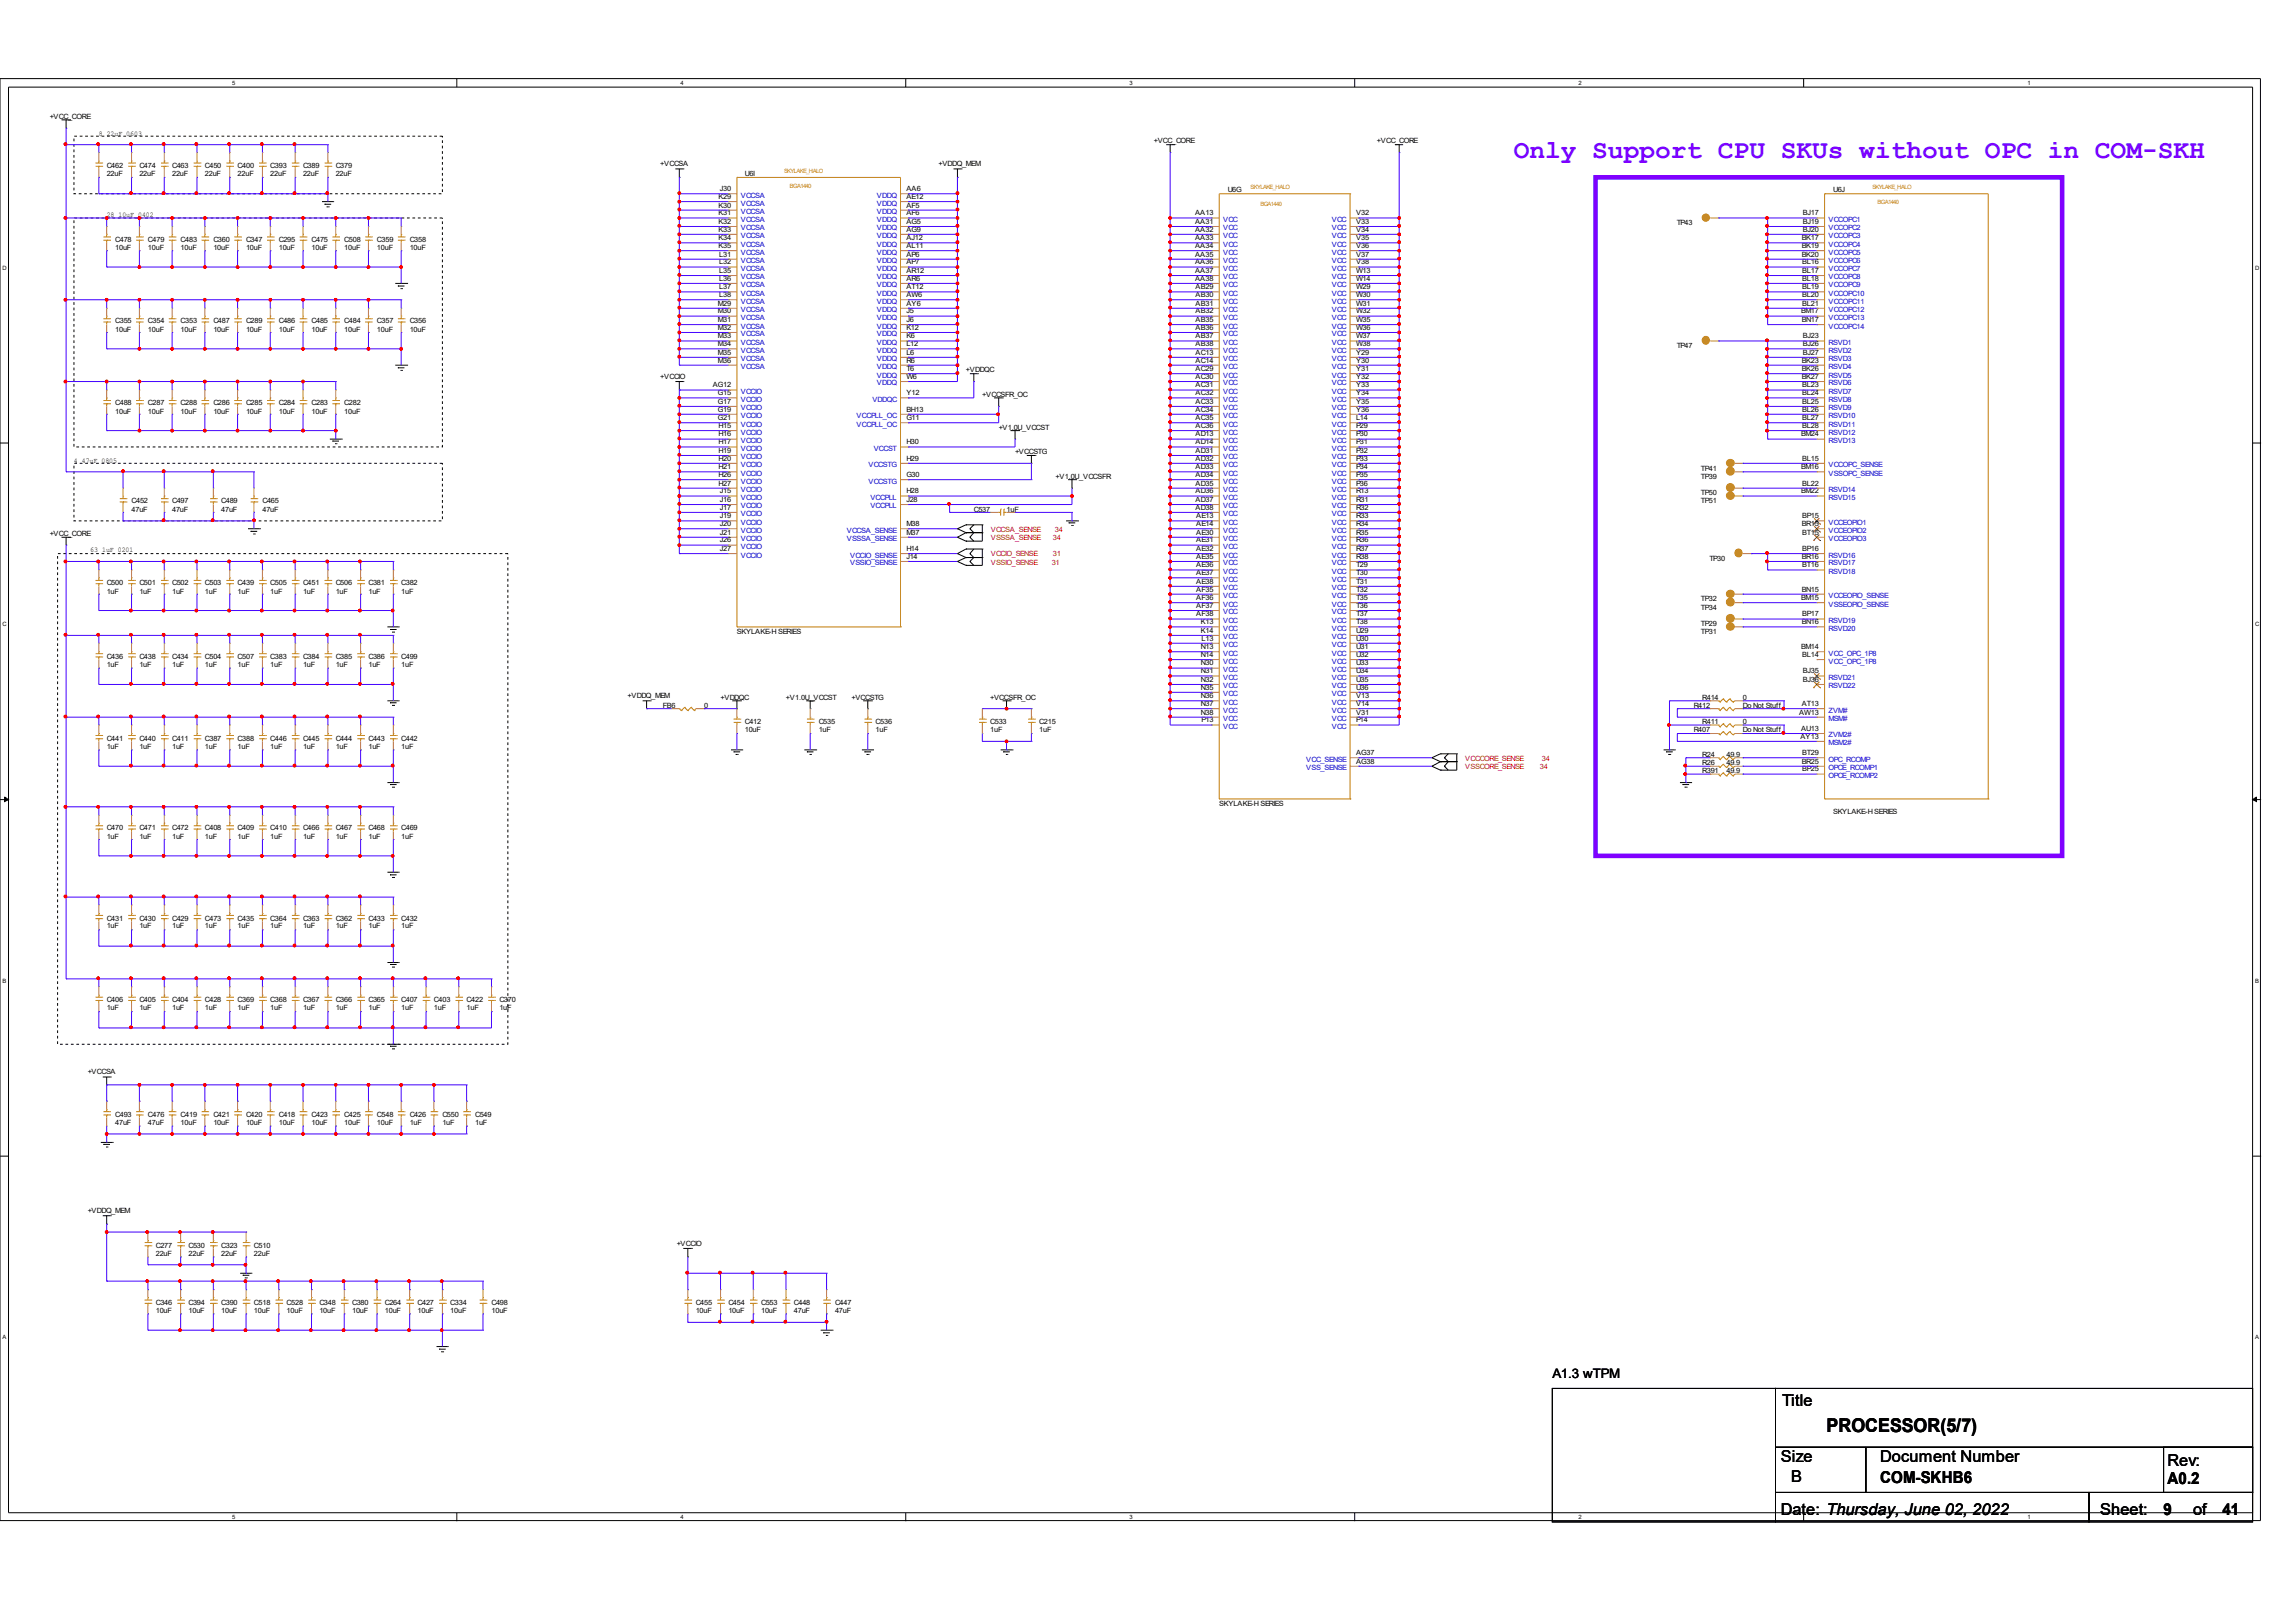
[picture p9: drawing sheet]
<svg xmlns="http://www.w3.org/2000/svg" width="297mm" height="210mm" viewBox="0 0 297 210" stroke-linecap="round" stroke-linejoin="round" font-family="sans-serif">
<defs><g id="words">
<text font-size="3.4" fill="#8000ff" x="195.8" y="20.5">Only Support CPU SKUs without OPC in COM-SKH</text>
<text font-size="2.5" x="236.3" y="185.3">PROCESSOR(5/7)</text>
<g font-size="2.1">
<text x="230.5" y="182">Title</text>
<text x="230.4" y="189.2">Size</text>
<text x="231.7" y="191.8">B</text>
<text x="243.2" y="189.2">Document Number</text>
<text x="243.2" y="191.9">COM-SKHB6</text>
<text x="280.4" y="189.7">Rev:</text>
<text x="230.4" y="196">Date: Thursday, June 02, 2022</text>
<text x="271.7" y="196">Sheet:</text>
<text x="279.9" y="196.1">9</text>
<text x="280.4" y="192">A0.2</text>
<text x="283.7" y="196">of</text>
<text x="287.5" y="196.1">41</text>
</g>
<text font-size="1.7" x="200.8" y="178.3">A1.3 wTPM</text>
<g font-size=".9">
<text x="6.4" y="15.4">+VCC_CORE</text>
<text x="12.8" y="17.5">8 22uF 0603</text>
<text x="13.8" y="21.8">C462</text>
<text x="13.8" y="22.8">22uF</text>
<text x="18" y="21.8">C474</text>
<text x="18" y="22.8">22uF</text>
<text x="22.3" y="21.8">C463</text>
<text x="22.3" y="22.8">22uF</text>
<text x="26.5" y="21.8">C450</text>
<text x="26.5" y="22.8">22uF</text>
<text x="30.7" y="21.8">C400</text>
<text x="30.7" y="22.8">22uF</text>
<text x="35" y="21.8">C393</text>
<text x="35" y="22.8">22uF</text>
<text x="39.2" y="21.8">C389</text>
<text x="39.2" y="22.8">22uF</text>
<text x="43.4" y="21.8">C379</text>
<text x="43.4" y="22.8">22uF</text>
<text x="85.4" y="21.5">+VCCSA</text>
<text x="96.4" y="22.8">U6I</text>
<text x="121.4" y="21.5">+VDDQ_MEM</text>
<text x="149.3" y="18.6">+VCC_CORE</text>
<text x="178.1" y="18.6">+VCC_CORE</text>
<text x="13.8" y="28.1">28 10uF 0402</text>
<text x="93" y="25.8">K29</text>
<text x="93" y="30">K33</text>
<text x="93" y="29">K32</text>
<text x="93" y="27.9">K31</text>
<text x="93" y="26.9">K30</text>
<text x="93.1" y="24.7">J30</text>
<text x="117.3" y="30">AG9</text>
<text x="117.3" y="29">AG5</text>
<text x="117.3" y="27.9">AF6</text>
<text x="117.3" y="26.9">AF5</text>
<text x="117.3" y="25.8">AE12</text>
<text x="117.3" y="24.7">AA6</text>
<text x="154.6" y="30">AA32</text>
<text x="154.6" y="29">AA31</text>
<text x="154.6" y="27.9">AA13</text>
<text x="158.8" y="24.9">U6G</text>
<text x="175.4" y="30">V34</text>
<text x="175.4" y="27.9">V32</text>
<text x="175.4" y="29">V33</text>
<text x="216.9" y="29.1">TP43</text>
<text x="233.3" y="29">BJ19</text>
<text x="233.3" y="27.9">BJ17</text>
<text x="233.3" y="30">BJ20</text>
<text x="237.2" y="24.9">U6J</text>
<text x="14.9" y="31.3">C478</text>
<text x="14.9" y="32.4">10uF</text>
<text x="19.1" y="31.3">C479</text>
<text x="19.1" y="32.4">10uF</text>
<text x="23.4" y="31.3">C483</text>
<text x="23.4" y="32.4">10uF</text>
<text x="27.6" y="31.3">C360</text>
<text x="27.6" y="32.4">10uF</text>
<text x="31.8" y="31.3">C347</text>
<text x="31.8" y="32.4">10uF</text>
<text x="36.1" y="31.3">C295</text>
<text x="36.1" y="32.4">10uF</text>
<text x="40.3" y="31.3">C475</text>
<text x="40.3" y="32.4">10uF</text>
<text x="44.5" y="31.3">C508</text>
<text x="44.5" y="32.4">10uF</text>
<text x="48.8" y="31.3">C359</text>
<text x="48.8" y="32.4">10uF</text>
<text x="53" y="31.3">C358</text>
<text x="53" y="32.4">10uF</text>
<text x="93" y="32.1">K35</text>
<text x="93" y="31.1">K34</text>
<text x="93" y="34.2">L32</text>
<text x="93" y="35.3">L35</text>
<text x="93" y="33.2">L31</text>
<text x="117.3" y="31.1">AJ12</text>
<text x="117.3" y="32.1">AL11</text>
<text x="117.3" y="33.2">AP6</text>
<text x="117.3" y="34.2">AP7</text>
<text x="117.3" y="35.3">AR12</text>
<text x="154.6" y="35.3">AA37</text>
<text x="154.6" y="33.2">AA35</text>
<text x="154.6" y="32.1">AA34</text>
<text x="154.6" y="31.1">AA33</text>
<text x="154.6" y="34.2">AA36</text>
<text x="175.4" y="31.1">V35</text>
<text x="175.4" y="32.1">V36</text>
<text x="175.4" y="34.2">V38</text>
<text x="175.4" y="33.2">V37</text>
<text x="175.4" y="35.3">W13</text>
<text x="233.1" y="33.2">BK20</text>
<text x="233.1" y="31.1">BK17</text>
<text x="233.1" y="32.1">BK19</text>
<text x="233.2" y="34.2">BL16</text>
<text x="233.2" y="35.3">BL17</text>
<text x="14.9" y="41.8">C355</text>
<text x="19.1" y="41.8">C354</text>
<text x="23.4" y="41.8">C353</text>
<text x="27.6" y="41.8">C487</text>
<text x="31.8" y="41.8">C289</text>
<text x="36.1" y="41.8">C486</text>
<text x="40.3" y="41.8">C485</text>
<text x="44.5" y="41.8">C484</text>
<text x="48.8" y="41.8">C357</text>
<text x="53" y="41.8">C356</text>
<text x="92.9" y="41.7">M31</text>
<text x="92.9" y="40.6">M30</text>
<text x="92.9" y="39.6">M29</text>
<text x="93" y="38.5">L38</text>
<text x="93" y="37.4">L37</text>
<text x="93" y="36.3">L36</text>
<text x="117.3" y="36.3">AR6</text>
<text x="117.3" y="37.4">AT12</text>
<text x="117.3" y="39.6">AY6</text>
<text x="117.3" y="38.5">AW6</text>
<text x="117.3" y="40.6">J5</text>
<text x="117.3" y="41.7">J6</text>
<text x="154.6" y="36.3">AA38</text>
<text x="154.7" y="39.6">AB31</text>
<text x="154.7" y="40.6">AB32</text>
<text x="154.7" y="38.5">AB30</text>
<text x="154.7" y="37.4">AB29</text>
<text x="154.7" y="41.7">AB35</text>
<text x="175.4" y="41.7">W35</text>
<text x="175.4" y="40.6">W32</text>
<text x="175.4" y="37.4">W29</text>
<text x="175.4" y="39.6">W31</text>
<text x="175.4" y="38.5">W30</text>
<text x="175.4" y="36.3">W14</text>
<text x="233" y="40.6">BM17</text>
<text x="233.1" y="41.7">BN17</text>
<text x="233.2" y="36.3">BL18</text>
<text x="233.2" y="37.4">BL19</text>
<text x="233.2" y="39.6">BL21</text>
<text x="233.2" y="38.5">BL20</text>
<text x="14.9" y="42.9">10uF</text>
<text x="19.1" y="42.9">10uF</text>
<text x="23.4" y="42.9">10uF</text>
<text x="27.6" y="42.9">10uF</text>
<text x="31.8" y="42.9">10uF</text>
<text x="36.1" y="42.9">10uF</text>
<text x="40.3" y="42.9">10uF</text>
<text x="44.5" y="42.9">10uF</text>
<text x="48.8" y="42.9">10uF</text>
<text x="53" y="42.9">10uF</text>
<text x="92.9" y="44.8">M34</text>
<text x="92.9" y="43.8">M33</text>
<text x="92.9" y="42.7">M32</text>
<text x="92.9" y="46.9">M36</text>
<text x="92.9" y="45.9">M35</text>
<text x="117.3" y="42.7">K12</text>
<text x="117.3" y="43.8">K6</text>
<text x="117.3" y="44.8">L12</text>
<text x="117.3" y="45.9">L6</text>
<text x="117.3" y="46.9">R6</text>
<text x="154.7" y="43.8">AB37</text>
<text x="154.7" y="44.8">AB38</text>
<text x="154.7" y="45.9">AC13</text>
<text x="154.7" y="46.9">AC14</text>
<text x="154.7" y="42.7">AB36</text>
<text x="175.4" y="46.9">Y30</text>
<text x="175.4" y="45.9">Y29</text>
<text x="175.4" y="42.7">W36</text>
<text x="175.4" y="44.8">W38</text>
<text x="175.4" y="43.8">W37</text>
<text x="216.9" y="45.1">TP47</text>
<text x="233.1" y="46.9">BK23</text>
<text x="233.3" y="45.9">BJ27</text>
<text x="233.3" y="43.8">BJ23</text>
<text x="233.3" y="44.8">BJ26</text>
<text x="14.9" y="52.4">C488</text>
<text x="14.9" y="53.5">10uF</text>
<text x="19.1" y="52.4">C287</text>
<text x="19.1" y="53.5">10uF</text>
<text x="23.4" y="52.4">C288</text>
<text x="23.4" y="53.5">10uF</text>
<text x="27.6" y="52.4">C286</text>
<text x="27.6" y="53.5">10uF</text>
<text x="31.8" y="52.4">C285</text>
<text x="31.8" y="53.5">10uF</text>
<text x="36.1" y="52.4">C284</text>
<text x="36.1" y="53.5">10uF</text>
<text x="40.3" y="52.4">C283</text>
<text x="40.3" y="53.5">10uF</text>
<text x="44.5" y="52.4">C282</text>
<text x="44.5" y="53.5">10uF</text>
<text x="85.4" y="49">+VCCIO</text>
<text x="92.2" y="50.1">AG12</text>
<text x="92.9" y="53.3">G19</text>
<text x="92.9" y="52.3">G17</text>
<text x="92.9" y="51.2">G15</text>
<text x="117.3" y="48">T6</text>
<text x="117.3" y="49">W6</text>
<text x="117.3" y="51.2">Y12</text>
<text x="117.3" y="53.3">BH13</text>
<text x="125" y="48.2">+VDDQC</text>
<text x="127.1" y="51.4">+VCCSFR_OC</text>
<text x="154.7" y="49">AC30</text>
<text x="154.7" y="51.2">AC32</text>
<text x="154.7" y="52.3">AC33</text>
<text x="154.7" y="53.3">AC34</text>
<text x="154.7" y="48">AC29</text>
<text x="154.7" y="50.1">AC31</text>
<text x="175.4" y="48">Y31</text>
<text x="175.4" y="49">Y32</text>
<text x="175.4" y="50.1">Y33</text>
<text x="175.4" y="51.2">Y34</text>
<text x="175.4" y="52.3">Y35</text>
<text x="175.4" y="53.3">Y36</text>
<text x="233.1" y="49">BK27</text>
<text x="233.1" y="48">BK26</text>
<text x="233.2" y="50.1">BL23</text>
<text x="233.2" y="52.3">BL25</text>
<text x="233.2" y="51.2">BL24</text>
<text x="233.2" y="53.3">BL26</text>
<text x="9.6" y="59.9">4 47uF 0805</text>
<text x="92.9" y="54.4">G21</text>
<text x="93" y="58.6">H19</text>
<text x="93" y="59.6">H20</text>
<text x="93" y="57.5">H17</text>
<text x="93" y="56.5">H16</text>
<text x="93" y="55.4">H15</text>
<text x="117.3" y="57.5">H30</text>
<text x="117.3" y="59.6">H29</text>
<text x="117.3" y="54.4">G11</text>
<text x="129.2" y="55.6">+V1.0U_VCCST</text>
<text x="131.3" y="58.8">+VCCSTG</text>
<text x="154.7" y="59.6">AD32</text>
<text x="154.7" y="55.4">AC36</text>
<text x="154.7" y="56.5">AD13</text>
<text x="154.7" y="57.5">AD14</text>
<text x="154.7" y="58.6">AD31</text>
<text x="154.7" y="54.4">AC35</text>
<text x="175.4" y="57.5">P31</text>
<text x="175.4" y="56.5">P30</text>
<text x="175.4" y="55.4">P29</text>
<text x="175.4" y="54.4">L14</text>
<text x="175.4" y="58.6">P32</text>
<text x="175.4" y="59.6">P33</text>
<text x="233" y="56.5">BM24</text>
<text x="233.2" y="55.4">BL28</text>
<text x="233.2" y="54.4">BL27</text>
<text x="233.2" y="59.6">BL15</text>
<text x="17" y="65.1">C452</text>
<text x="22.3" y="65.1">C497</text>
<text x="28.6" y="65.1">C489</text>
<text x="34" y="65.1">C465</text>
<text x="93" y="62.8">H27</text>
<text x="93" y="61.7">H26</text>
<text x="93" y="60.7">H21</text>
<text x="93.1" y="66">J17</text>
<text x="93.1" y="63.9">J15</text>
<text x="93.1" y="65">J16</text>
<text x="117.3" y="61.7">G30</text>
<text x="117.3" y="65">J28</text>
<text x="117.3" y="63.9">H28</text>
<text x="136.6" y="62">+V1.0U_VCCSFR</text>
<text x="154.7" y="60.7">AD33</text>
<text x="154.7" y="61.7">AD34</text>
<text x="154.7" y="62.8">AD35</text>
<text x="154.7" y="63.9">AD36</text>
<text x="154.7" y="65">AD37</text>
<text x="154.7" y="66">AD38</text>
<text x="175.4" y="65">R31</text>
<text x="175.4" y="63.9">R13</text>
<text x="175.4" y="62.8">P36</text>
<text x="175.4" y="66">R32</text>
<text x="175.4" y="60.7">P34</text>
<text x="175.4" y="61.7">P35</text>
<text x="220" y="64.1">TP50</text>
<text x="220" y="60.9">TP41</text>
<text x="220" y="62">TP39</text>
<text x="220" y="65.1">TP51</text>
<text x="233" y="63.9">BM22</text>
<text x="233" y="60.7">BM16</text>
<text x="233.2" y="62.8">BL22</text>
<text x="6.4" y="69.4">+VCC_CORE</text>
<text x="11.7" y="71.5">63 1uF 0201</text>
<text x="17" y="66.2">47uF</text>
<text x="22.3" y="66.2">47uF</text>
<text x="28.6" y="66.2">47uF</text>
<text x="34" y="66.2">47uF</text>
<text x="93.1" y="69.2">J21</text>
<text x="93.1" y="70.2">J26</text>
<text x="93.1" y="71.3">J27</text>
<text x="93.1" y="68.1">J20</text>
<text x="93.1" y="67.1">J19</text>
<text x="117.3" y="71.3">H14</text>
<text x="117.3" y="69.2">M37</text>
<text x="117.3" y="68.1">M38</text>
<text x="126" y="66.2">C537</text>
<text x="130.2" y="66.2">1uF</text>
<text x="154.8" y="67.1">AE13</text>
<text x="154.8" y="68.1">AE14</text>
<text x="154.8" y="69.2">AE30</text>
<text x="154.8" y="70.2">AE31</text>
<text x="154.8" y="71.3">AE32</text>
<text x="175.4" y="69.2">R35</text>
<text x="175.4" y="70.2">R36</text>
<text x="175.4" y="68.1">R34</text>
<text x="175.4" y="71.3">R37</text>
<text x="175.4" y="67.1">R33</text>
<text x="233.1" y="68.1">BR15</text>
<text x="233.2" y="67.1">BP15</text>
<text x="233.2" y="69.2">BT15</text>
<text x="233.2" y="71.3">BP16</text>
<text x="13.8" y="75.7">C500</text>
<text x="13.8" y="76.8">1uF</text>
<text x="18" y="75.7">C501</text>
<text x="18" y="76.8">1uF</text>
<text x="22.3" y="75.7">C502</text>
<text x="22.3" y="76.8">1uF</text>
<text x="26.5" y="75.7">C503</text>
<text x="26.5" y="76.8">1uF</text>
<text x="30.7" y="75.7">C439</text>
<text x="30.7" y="76.8">1uF</text>
<text x="35" y="75.7">C505</text>
<text x="35" y="76.8">1uF</text>
<text x="39.2" y="75.7">C451</text>
<text x="39.2" y="76.8">1uF</text>
<text x="43.4" y="75.7">C506</text>
<text x="43.4" y="76.8">1uF</text>
<text x="47.7" y="75.7">C381</text>
<text x="47.7" y="76.8">1uF</text>
<text x="51.9" y="75.7">C382</text>
<text x="51.9" y="76.8">1uF</text>
<text x="117.3" y="72.3">J14</text>
<text x="154.8" y="77.7">AF36</text>
<text x="154.8" y="76.6">AF35</text>
<text x="154.8" y="75.5">AE38</text>
<text x="154.8" y="74.4">AE37</text>
<text x="154.8" y="73.4">AE36</text>
<text x="154.8" y="72.3">AE35</text>
<text x="175.4" y="73.4">T29</text>
<text x="175.4" y="77.7">T35</text>
<text x="175.4" y="76.6">T32</text>
<text x="175.4" y="72.3">R38</text>
<text x="175.4" y="75.5">T31</text>
<text x="175.4" y="74.4">T30</text>
<text x="220" y="77.8">TP32</text>
<text x="221.1" y="72.6">TP30</text>
<text x="233" y="77.7">BM15</text>
<text x="233.1" y="72.3">BR16</text>
<text x="233.1" y="76.6">BN15</text>
<text x="233.2" y="73.4">BT16</text>
<text x="95.3" y="82.1">SKYLAKE-H SERIES</text>
<text x="154.8" y="79.8">AF38</text>
<text x="154.8" y="78.7">AF37</text>
<text x="155.4" y="80.8">K13</text>
<text x="155.4" y="81.9">K14</text>
<text x="155.4" y="82.9">L13</text>
<text x="175.4" y="79.8">T37</text>
<text x="175.4" y="78.7">T36</text>
<text x="175.4" y="82.9">U30</text>
<text x="175.4" y="81.9">U29</text>
<text x="175.4" y="80.8">T38</text>
<text x="220" y="78.9">TP34</text>
<text x="220" y="81">TP29</text>
<text x="220" y="82.1">TP31</text>
<text x="233.1" y="80.8">BN16</text>
<text x="233.2" y="79.8">BP17</text>
<text x="13.8" y="85.3">C436</text>
<text x="13.8" y="86.3">1uF</text>
<text x="18" y="85.3">C438</text>
<text x="18" y="86.3">1uF</text>
<text x="22.3" y="85.3">C434</text>
<text x="22.3" y="86.3">1uF</text>
<text x="26.5" y="85.3">C504</text>
<text x="26.5" y="86.3">1uF</text>
<text x="30.7" y="85.3">C507</text>
<text x="30.7" y="86.3">1uF</text>
<text x="35" y="85.3">C383</text>
<text x="35" y="86.3">1uF</text>
<text x="39.2" y="85.3">C384</text>
<text x="39.2" y="86.3">1uF</text>
<text x="43.4" y="85.3">C385</text>
<text x="43.4" y="86.3">1uF</text>
<text x="47.7" y="85.3">C386</text>
<text x="47.7" y="86.3">1uF</text>
<text x="51.9" y="85.3">C499</text>
<text x="51.9" y="86.3">1uF</text>
<text x="155.4" y="89.3">N35</text>
<text x="155.4" y="88.2">N32</text>
<text x="155.4" y="87.1">N31</text>
<text x="155.4" y="86.1">N30</text>
<text x="155.4" y="85">N14</text>
<text x="155.4" y="84">N13</text>
<text x="175.4" y="89.3">U36</text>
<text x="175.4" y="85">U32</text>
<text x="175.4" y="84">U31</text>
<text x="175.4" y="86.1">U33</text>
<text x="175.4" y="87.1">U34</text>
<text x="175.4" y="88.2">U35</text>
<text x="233" y="84">BM14</text>
<text x="233.2" y="85">BL14</text>
<text x="233.3" y="88.2">BJ36</text>
<text x="233.3" y="87.1">BJ35</text>
<text x="13.8" y="95.9">C441</text>
<text x="18" y="95.9">C440</text>
<text x="22.3" y="95.9">C411</text>
<text x="26.5" y="95.9">C387</text>
<text x="30.7" y="95.9">C388</text>
<text x="35" y="95.9">C446</text>
<text x="39.2" y="95.9">C445</text>
<text x="43.4" y="95.9">C444</text>
<text x="47.7" y="95.9">C443</text>
<text x="51.9" y="95.9">C442</text>
<text x="81.2" y="90.4">+VDDQ_MEM</text>
<text x="85.8" y="91.6">FB6</text>
<text x="91.1" y="91.6">0</text>
<text x="93.2" y="90.5">+VDDQC</text>
<text x="96.4" y="93.7">C412</text>
<text x="96.4" y="94.8">10uF</text>
<text x="101.7" y="90.5">+V1.0U_VCCST</text>
<text x="105.9" y="93.7">C535</text>
<text x="105.9" y="94.8">1uF</text>
<text x="110.2" y="90.5">+VCCSTG</text>
<text x="113.3" y="93.7">C536</text>
<text x="113.3" y="94.8">1uF</text>
<text x="128.1" y="90.5">+VCCSFR_OC</text>
<text x="128.1" y="93.7">C533</text>
<text x="128.1" y="94.8">1uF</text>
<text x="134.5" y="93.7">C215</text>
<text x="134.5" y="94.8">1uF</text>
<text x="155.4" y="91.4">N37</text>
<text x="155.4" y="92.5">N38</text>
<text x="155.4" y="90.4">N36</text>
<text x="155.4" y="93.5">P13</text>
<text x="175.4" y="93.5">P14</text>
<text x="175.4" y="92.5">V31</text>
<text x="175.4" y="90.4">V13</text>
<text x="175.4" y="91.4">V14</text>
<text x="219.1" y="91.6">R412</text>
<text x="219.1" y="94.8">R407</text>
<text x="220.2" y="90.5">R414</text>
<text x="220.2" y="93.7">R411</text>
<text x="225.5" y="90.5">0</text>
<text x="225.5" y="93.7">0</text>
<text x="225.5" y="91.6">Do Not Stuff</text>
<text x="225.5" y="94.8">Do Not Stuff</text>
<text x="232.7" y="92.5">AW13</text>
<text x="232.9" y="95.6">AY13</text>
<text x="233" y="94.6">AU13</text>
<text x="233.1" y="91.4">AT13</text>
<text x="13.8" y="96.9">1uF</text>
<text x="18" y="96.9">1uF</text>
<text x="22.3" y="96.9">1uF</text>
<text x="26.5" y="96.9">1uF</text>
<text x="30.7" y="96.9">1uF</text>
<text x="35" y="96.9">1uF</text>
<text x="39.2" y="96.9">1uF</text>
<text x="43.4" y="96.9">1uF</text>
<text x="47.7" y="96.9">1uF</text>
<text x="51.9" y="96.9">1uF</text>
<text x="175.4" y="98.8">AG38</text>
<text x="175.4" y="97.7">AG37</text>
<text x="220.2" y="100.1">R391</text>
<text x="220.2" y="98">R24</text>
<text x="220.2" y="99">R26</text>
<text x="223.4" y="100.1">49.9</text>
<text x="223.4" y="98">49.9</text>
<text x="223.4" y="99">49.9</text>
<text x="233.1" y="98.8">BR25</text>
<text x="233.2" y="97.7">BT29</text>
<text x="233.2" y="99.8">BP25</text>
<text x="13.8" y="107.5">C470</text>
<text x="18" y="107.5">C471</text>
<text x="22.3" y="107.5">C472</text>
<text x="26.5" y="107.5">C408</text>
<text x="30.7" y="107.5">C409</text>
<text x="35" y="107.5">C410</text>
<text x="39.2" y="107.5">C466</text>
<text x="43.4" y="107.5">C467</text>
<text x="47.7" y="107.5">C468</text>
<text x="51.9" y="107.5">C469</text>
<text x="157.7" y="104.3">SKYLAKE-H SERIES</text>
<text x="237.2" y="105.3">SKYLAKE-H SERIES</text>
<text x="13.8" y="108.6">1uF</text>
<text x="18" y="108.6">1uF</text>
<text x="22.3" y="108.6">1uF</text>
<text x="26.5" y="108.6">1uF</text>
<text x="30.7" y="108.6">1uF</text>
<text x="35" y="108.6">1uF</text>
<text x="39.2" y="108.6">1uF</text>
<text x="43.4" y="108.6">1uF</text>
<text x="47.7" y="108.6">1uF</text>
<text x="51.9" y="108.6">1uF</text>
<text x="13.8" y="119.1">C431</text>
<text x="18" y="119.1">C430</text>
<text x="22.3" y="119.1">C429</text>
<text x="26.5" y="119.1">C473</text>
<text x="30.7" y="119.1">C435</text>
<text x="35" y="119.1">C364</text>
<text x="39.2" y="119.1">C363</text>
<text x="43.4" y="119.1">C362</text>
<text x="47.7" y="119.1">C433</text>
<text x="51.9" y="119.1">C432</text>
<text x="13.8" y="120.2">1uF</text>
<text x="18" y="120.2">1uF</text>
<text x="22.3" y="120.2">1uF</text>
<text x="26.5" y="120.2">1uF</text>
<text x="30.7" y="120.2">1uF</text>
<text x="35" y="120.2">1uF</text>
<text x="39.2" y="120.2">1uF</text>
<text x="43.4" y="120.2">1uF</text>
<text x="47.7" y="120.2">1uF</text>
<text x="51.9" y="120.2">1uF</text>
<text x="13.8" y="129.7">C406</text>
<text x="13.8" y="130.7">1uF</text>
<text x="18" y="129.7">C405</text>
<text x="18" y="130.7">1uF</text>
<text x="22.3" y="129.7">C404</text>
<text x="22.3" y="130.7">1uF</text>
<text x="26.5" y="129.7">C428</text>
<text x="26.5" y="130.7">1uF</text>
<text x="30.7" y="129.7">C369</text>
<text x="30.7" y="130.7">1uF</text>
<text x="35" y="129.7">C368</text>
<text x="35" y="130.7">1uF</text>
<text x="39.2" y="129.7">C367</text>
<text x="39.2" y="130.7">1uF</text>
<text x="43.4" y="129.7">C366</text>
<text x="43.4" y="130.7">1uF</text>
<text x="47.7" y="129.7">C365</text>
<text x="47.7" y="130.7">1uF</text>
<text x="51.9" y="129.7">C407</text>
<text x="51.9" y="130.7">1uF</text>
<text x="56.1" y="129.7">C403</text>
<text x="56.1" y="130.7">1uF</text>
<text x="60.4" y="129.7">C422</text>
<text x="60.4" y="130.7">1uF</text>
<text x="64.6" y="129.7">C370</text>
<text x="64.6" y="130.7">1uF</text>
<text x="11.3" y="139">+VCCSA</text>
<text x="14.9" y="144.5">C493</text>
<text x="14.9" y="145.6">47uF</text>
<text x="19.1" y="144.5">C476</text>
<text x="19.1" y="145.6">47uF</text>
<text x="23.4" y="144.5">C419</text>
<text x="23.4" y="145.6">10uF</text>
<text x="27.6" y="144.5">C421</text>
<text x="27.6" y="145.6">10uF</text>
<text x="31.8" y="144.5">C420</text>
<text x="31.8" y="145.6">10uF</text>
<text x="36.1" y="144.5">C418</text>
<text x="36.1" y="145.6">10uF</text>
<text x="40.3" y="144.5">C423</text>
<text x="40.3" y="145.6">10uF</text>
<text x="44.5" y="144.5">C425</text>
<text x="44.5" y="145.6">10uF</text>
<text x="48.8" y="144.5">C548</text>
<text x="48.8" y="145.6">10uF</text>
<text x="53" y="144.5">C426</text>
<text x="53" y="145.6">1uF</text>
<text x="57.2" y="144.5">C550</text>
<text x="57.2" y="145.6">1uF</text>
<text x="61.5" y="144.5">C549</text>
<text x="61.5" y="145.6">1uF</text>
<text x="11.3" y="157">+VDDQ_MEM</text>
<text x="20.2" y="161.5">C277</text>
<text x="24.4" y="161.5">C530</text>
<text x="28.6" y="161.5">C323</text>
<text x="32.9" y="161.5">C510</text>
<text x="87.5" y="161.2">+VCCIO</text>
<text x="20.2" y="162.5">22uF</text>
<text x="24.4" y="162.5">22uF</text>
<text x="28.6" y="162.5">22uF</text>
<text x="32.9" y="162.5">22uF</text>
<text x="20.2" y="168.8">C346</text>
<text x="20.2" y="169.9">10uF</text>
<text x="24.4" y="168.8">C394</text>
<text x="24.4" y="169.9">10uF</text>
<text x="28.6" y="168.8">C390</text>
<text x="28.6" y="169.9">10uF</text>
<text x="32.9" y="168.8">C518</text>
<text x="32.9" y="169.9">10uF</text>
<text x="37.1" y="168.8">C528</text>
<text x="37.1" y="169.9">10uF</text>
<text x="41.3" y="168.8">C348</text>
<text x="41.3" y="169.9">10uF</text>
<text x="45.6" y="168.8">C380</text>
<text x="45.6" y="169.9">10uF</text>
<text x="49.8" y="168.8">C264</text>
<text x="49.8" y="169.9">10uF</text>
<text x="54" y="168.8">C427</text>
<text x="54" y="169.9">10uF</text>
<text x="58.3" y="168.8">C334</text>
<text x="58.3" y="169.9">10uF</text>
<text x="63.6" y="168.8">C498</text>
<text x="63.6" y="169.9">10uF</text>
<text x="90" y="168.8">C455</text>
<text x="90" y="169.9">10uF</text>
<text x="94.2" y="168.8">C454</text>
<text x="94.2" y="169.9">10uF</text>
<text x="98.5" y="168.8">C553</text>
<text x="98.5" y="169.9">10uF</text>
<text x="102.7" y="168.8">C448</text>
<text x="102.7" y="169.9">47uF</text>
<text x="108" y="168.8">C447</text>
<text x="108" y="169.9">47uF</text>
</g>
<g font-size=".9" fill="#00c">
<text x="95.8" y="26.6">VCCSA</text>
<text x="95.8" y="25.6">VCCSA</text>
<text x="95.8" y="29.8">VCCSA</text>
<text x="95.8" y="28.7">VCCSA</text>
<text x="95.8" y="27.7">VCCSA</text>
<text x="113.5" y="29.8">VDDQ</text>
<text x="113.5" y="28.7">VDDQ</text>
<text x="113.5" y="27.7">VDDQ</text>
<text x="113.5" y="26.6">VDDQ</text>
<text x="113.5" y="25.6">VDDQ</text>
<text x="158.2" y="29.8">VCC</text>
<text x="158.2" y="28.7">VCC</text>
<text x="172.3" y="28.7">VCC</text>
<text x="172.3" y="29.8">VCC</text>
<text x="236.6" y="29.8">VCCOPC2</text>
<text x="236.6" y="28.7">VCCOPC1</text>
<text x="95.8" y="35.1">VCCSA</text>
<text x="95.8" y="34.1">VCCSA</text>
<text x="95.8" y="32.9">VCCSA</text>
<text x="95.8" y="31.9">VCCSA</text>
<text x="95.8" y="30.8">VCCSA</text>
<text x="113.5" y="31.9">VDDQ</text>
<text x="113.5" y="30.8">VDDQ</text>
<text x="113.5" y="32.9">VDDQ</text>
<text x="113.5" y="34.1">VDDQ</text>
<text x="113.5" y="35.1">VDDQ</text>
<text x="158.2" y="34.1">VCC</text>
<text x="158.2" y="32.9">VCC</text>
<text x="158.2" y="31.9">VCC</text>
<text x="158.2" y="30.8">VCC</text>
<text x="158.2" y="35.1">VCC</text>
<text x="172.3" y="31.9">VCC</text>
<text x="172.3" y="32.9">VCC</text>
<text x="172.3" y="30.8">VCC</text>
<text x="172.3" y="35.1">VCC</text>
<text x="172.3" y="34.1">VCC</text>
<text x="236.6" y="34.1">VCCOPC6</text>
<text x="236.6" y="35.1">VCCOPC7</text>
<text x="236.6" y="30.8">VCCOPC3</text>
<text x="236.6" y="31.9">VCCOPC4</text>
<text x="236.6" y="32.9">VCCOPC5</text>
<text x="95.8" y="41.4">VCCSA</text>
<text x="95.8" y="39.3">VCCSA</text>
<text x="95.8" y="40.4">VCCSA</text>
<text x="95.8" y="38.3">VCCSA</text>
<text x="95.8" y="37.2">VCCSA</text>
<text x="95.8" y="36.2">VCCSA</text>
<text x="113.5" y="37.2">VDDQ</text>
<text x="113.5" y="36.2">VDDQ</text>
<text x="113.5" y="38.3">VDDQ</text>
<text x="113.5" y="40.4">VDDQ</text>
<text x="113.5" y="39.3">VDDQ</text>
<text x="113.5" y="41.4">VDDQ</text>
<text x="158.2" y="40.4">VCC</text>
<text x="158.2" y="41.4">VCC</text>
<text x="158.2" y="39.3">VCC</text>
<text x="158.2" y="38.3">VCC</text>
<text x="158.2" y="37.2">VCC</text>
<text x="158.2" y="36.2">VCC</text>
<text x="172.3" y="41.4">VCC</text>
<text x="172.3" y="38.3">VCC</text>
<text x="172.3" y="40.4">VCC</text>
<text x="172.3" y="39.3">VCC</text>
<text x="172.3" y="37.2">VCC</text>
<text x="172.3" y="36.2">VCC</text>
<text x="236.6" y="37.2">VCCOPC9</text>
<text x="236.6" y="36.2">VCCOPC8</text>
<text x="236.6" y="38.3">VCCOPC10</text>
<text x="236.6" y="41.4">VCCOPC13</text>
<text x="236.6" y="40.4">VCCOPC12</text>
<text x="236.6" y="39.3">VCCOPC11</text>
<text x="95.8" y="45.6">VCCSA</text>
<text x="95.8" y="44.6">VCCSA</text>
<text x="95.8" y="43.5">VCCSA</text>
<text x="95.8" y="42.5">VCCSA</text>
<text x="95.8" y="47.8">VCCSA</text>
<text x="95.8" y="46.8">VCCSA</text>
<text x="113.5" y="42.5">VDDQ</text>
<text x="113.5" y="43.5">VDDQ</text>
<text x="113.5" y="44.6">VDDQ</text>
<text x="113.5" y="45.6">VDDQ</text>
<text x="113.5" y="46.8">VDDQ</text>
<text x="113.5" y="47.8">VDDQ</text>
<text x="158.2" y="44.6">VCC</text>
<text x="158.2" y="45.6">VCC</text>
<text x="158.2" y="46.8">VCC</text>
<text x="158.2" y="47.8">VCC</text>
<text x="158.2" y="43.5">VCC</text>
<text x="158.2" y="42.5">VCC</text>
<text x="172.3" y="47.8">VCC</text>
<text x="172.3" y="46.8">VCC</text>
<text x="172.3" y="43.5">VCC</text>
<text x="172.3" y="42.5">VCC</text>
<text x="172.3" y="45.6">VCC</text>
<text x="172.3" y="44.6">VCC</text>
<text x="236.6" y="46.8">RSVD3</text>
<text x="236.6" y="47.8">RSVD4</text>
<text x="236.6" y="42.5">VCCOPC14</text>
<text x="236.6" y="44.6">RSVD1</text>
<text x="236.6" y="45.6">RSVD2</text>
<text x="95.8" y="53.1">VCCIO</text>
<text x="95.8" y="52">VCCIO</text>
<text x="95.8" y="51">VCCIO</text>
<text x="112.9" y="52">VDDQC</text>
<text x="113.5" y="48.9">VDDQ</text>
<text x="113.5" y="49.9">VDDQ</text>
<text x="158.2" y="49.9">VCC</text>
<text x="158.2" y="52">VCC</text>
<text x="158.2" y="53.1">VCC</text>
<text x="158.2" y="48.9">VCC</text>
<text x="158.2" y="51">VCC</text>
<text x="172.3" y="48.9">VCC</text>
<text x="172.3" y="49.9">VCC</text>
<text x="172.3" y="51">VCC</text>
<text x="172.3" y="52">VCC</text>
<text x="172.3" y="53.1">VCC</text>
<text x="236.6" y="49.9">RSVD6</text>
<text x="236.6" y="51">RSVD7</text>
<text x="236.6" y="53.1">RSVD9</text>
<text x="236.6" y="48.9">RSVD5</text>
<text x="236.6" y="52">RSVD8</text>
<text x="95.8" y="59.5">VCCIO</text>
<text x="95.8" y="58.3">VCCIO</text>
<text x="95.8" y="57.3">VCCIO</text>
<text x="95.8" y="56.2">VCCIO</text>
<text x="95.8" y="54.1">VCCIO</text>
<text x="95.8" y="55.2">VCCIO</text>
<text x="110.8" y="54.1">VCCPLL_OC</text>
<text x="110.8" y="55.2">VCCPLL_OC</text>
<text x="113" y="58.3">VCCST</text>
<text x="158.2" y="56.2">VCC</text>
<text x="158.2" y="57.3">VCC</text>
<text x="158.2" y="58.3">VCC</text>
<text x="158.2" y="59.5">VCC</text>
<text x="158.2" y="54.1">VCC</text>
<text x="158.2" y="55.2">VCC</text>
<text x="172.3" y="58.3">VCC</text>
<text x="172.3" y="57.3">VCC</text>
<text x="172.3" y="56.2">VCC</text>
<text x="172.3" y="55.2">VCC</text>
<text x="172.3" y="54.1">VCC</text>
<text x="172.3" y="59.5">VCC</text>
<text x="236.6" y="56.2">RSVD12</text>
<text x="236.6" y="55.2">RSVD11</text>
<text x="236.6" y="57.3">RSVD13</text>
<text x="236.6" y="54.1">RSVD10</text>
<text x="95.8" y="64.7">VCCIO</text>
<text x="95.8" y="65.8">VCCIO</text>
<text x="95.8" y="63.7">VCCIO</text>
<text x="95.8" y="62.6">VCCIO</text>
<text x="95.8" y="61.6">VCCIO</text>
<text x="95.8" y="60.5">VCCIO</text>
<text x="112.4" y="62.6">VCCSTG</text>
<text x="112.4" y="60.5">VCCSTG</text>
<text x="112.6" y="65.8">VCCPLL</text>
<text x="112.6" y="64.7">VCCPLL</text>
<text x="158.2" y="60.5">VCC</text>
<text x="158.2" y="61.6">VCC</text>
<text x="158.2" y="62.6">VCC</text>
<text x="158.2" y="63.7">VCC</text>
<text x="158.2" y="64.7">VCC</text>
<text x="158.2" y="65.8">VCC</text>
<text x="172.3" y="65.8">VCC</text>
<text x="172.3" y="64.7">VCC</text>
<text x="172.3" y="63.7">VCC</text>
<text x="172.3" y="60.5">VCC</text>
<text x="172.3" y="61.6">VCC</text>
<text x="172.3" y="62.6">VCC</text>
<text x="236.6" y="64.7">RSVD15</text>
<text x="236.6" y="63.7">RSVD14</text>
<text x="236.6" y="61.6">VSSOPC_SENSE</text>
<text x="236.6" y="60.5">VCCOPC_SENSE</text>
<text x="95.8" y="70">VCCIO</text>
<text x="95.8" y="71">VCCIO</text>
<text x="95.8" y="68.9">VCCIO</text>
<text x="95.8" y="66.8">VCCIO</text>
<text x="95.8" y="67.9">VCCIO</text>
<text x="109.6" y="70">VSSSA_SENSE</text>
<text x="109.6" y="68.9">VCCSA_SENSE</text>
<text x="158.2" y="66.8">VCC</text>
<text x="158.2" y="67.9">VCC</text>
<text x="158.2" y="68.9">VCC</text>
<text x="158.2" y="70">VCC</text>
<text x="158.2" y="71">VCC</text>
<text x="172.3" y="70">VCC</text>
<text x="172.3" y="71">VCC</text>
<text x="172.3" y="68.9">VCC</text>
<text x="172.3" y="67.9">VCC</text>
<text x="172.3" y="66.8">VCC</text>
<text x="236.6" y="67.9">VCCEOPIO1</text>
<text x="236.6" y="70">VCCEOPIO3</text>
<text x="236.6" y="68.9">VCCEOPIO2</text>
<text x="95.8" y="72.2">VCCIO</text>
<text x="110" y="72.2">VCCIO_SENSE</text>
<text x="110" y="73.2">VSSIO_SENSE</text>
<text x="158.2" y="77.4">VCC</text>
<text x="158.2" y="76.4">VCC</text>
<text x="158.2" y="75.3">VCC</text>
<text x="158.2" y="72.2">VCC</text>
<text x="158.2" y="74.3">VCC</text>
<text x="158.2" y="73.2">VCC</text>
<text x="172.3" y="74.3">VCC</text>
<text x="172.3" y="77.4">VCC</text>
<text x="172.3" y="73.2">VCC</text>
<text x="172.3" y="72.2">VCC</text>
<text x="172.3" y="76.4">VCC</text>
<text x="172.3" y="75.3">VCC</text>
<text x="236.6" y="74.3">RSVD18</text>
<text x="236.6" y="73.2">RSVD17</text>
<text x="236.6" y="72.2">RSVD16</text>
<text x="236.6" y="77.4">VCCEOPIO_SENSE</text>
<text x="158.2" y="83.7">VCC</text>
<text x="158.2" y="80.6">VCC</text>
<text x="158.2" y="81.6">VCC</text>
<text x="158.2" y="82.7">VCC</text>
<text x="158.2" y="79.5">VCC</text>
<text x="158.2" y="78.5">VCC</text>
<text x="172.3" y="80.6">VCC</text>
<text x="172.3" y="79.5">VCC</text>
<text x="172.3" y="83.7">VCC</text>
<text x="172.3" y="82.7">VCC</text>
<text x="172.3" y="78.5">VCC</text>
<text x="172.3" y="81.6">VCC</text>
<text x="236.6" y="80.6">RSVD19</text>
<text x="236.6" y="78.5">VSSEOPIO_SENSE</text>
<text x="236.6" y="81.6">RSVD20</text>
<text x="158.2" y="89.1">VCC</text>
<text x="158.2" y="88">VCC</text>
<text x="158.2" y="87">VCC</text>
<text x="158.2" y="85.9">VCC</text>
<text x="158.2" y="84.9">VCC</text>
<text x="172.3" y="85.9">VCC</text>
<text x="172.3" y="84.9">VCC</text>
<text x="172.3" y="87">VCC</text>
<text x="172.3" y="88">VCC</text>
<text x="172.3" y="89.1">VCC</text>
<text x="236.6" y="84.9">VCC_OPC_1P8</text>
<text x="236.6" y="85.9">VCC_OPC_1P8</text>
<text x="236.6" y="89.1">RSVD22</text>
<text x="236.6" y="88">RSVD21</text>
<text x="158.2" y="94.3">VCC</text>
<text x="158.2" y="92.2">VCC</text>
<text x="158.2" y="93.3">VCC</text>
<text x="158.2" y="91.2">VCC</text>
<text x="158.2" y="90.1">VCC</text>
<text x="172.3" y="94.3">VCC</text>
<text x="172.3" y="93.3">VCC</text>
<text x="172.3" y="91.2">VCC</text>
<text x="172.3" y="92.2">VCC</text>
<text x="172.3" y="90.1">VCC</text>
<text x="236.6" y="92.2">ZVM#</text>
<text x="236.6" y="93.3">MSM#</text>
<text x="236.6" y="95.4">ZVM2#</text>
<text x="169" y="99.7">VSS_SENSE</text>
<text x="169" y="98.6">VCC_SENSE</text>
<text x="236.6" y="98.6">OPC_RCOMP</text>
<text x="236.6" y="96.4">MSM2#</text>
<text x="236.6" y="99.7">OPCE_RCOMP1</text>
<text x="236.6" y="100.7">OPCE_RCOMP2</text>
</g>
<g font-size=".9" fill="#f00">
<text x="128.2" y="68.8">VCCSA_SENSE</text>
<text x="128.2" y="69.9">VSSSA_SENSE</text>
<text x="128.2" y="72">VCCIO_SENSE</text>
<text x="136.2" y="69.9">34</text>
<text x="136.2" y="72">31</text>
<text x="136.5" y="68.8">34</text>
<text x="128.2" y="73.1">VSSIO_SENSE</text>
<text x="136.1" y="73.1">31</text>
<text x="189.6" y="98.5">VCCCORE_SENSE</text>
<text x="189.6" y="99.5">VSSCORE_SENSE</text>
<text x="199.2" y="99.5">34</text>
<text x="199.5" y="98.5">34</text>
</g>
<g font-size=".8">
<text x="30.1" y="11">5</text>
<text x="88.1" y="11">4</text>
<text x="146.1" y="11">3</text>
<text x="204.2" y="11">2</text>
<text x="262.3" y="11">1</text>
<text x=".3" y="35">D</text>
<text x="291.8" y="35">D</text>
<text x=".3" y="81">C</text>
<text x="291.8" y="81">C</text>
<text x=".3" y="127.2">B</text>
<text x="291.8" y="127.2">B</text>
<text x=".3" y="173.3">A</text>
<text x="291.8" y="173.3">A</text>
<text x="30.1" y="196.6">5</text>
<text x="88.1" y="196.6">4</text>
<text x="146.1" y="196.6">3</text>
<text x="204.2" y="196.6">2</text>
<text x="262.3" y="196.6">1</text>
</g>
<g font-size=".8" fill="#cc8006">
<text x="101.4" y="22.4">SKYLAKE_HALO</text>
<text x="102.2" y="24.3">BGA1440</text>
<text x="161.8" y="24.5">SKYLAKE_HALO</text>
<text x="163.1" y="26.7">BGA1440</text>
<text x="242.2" y="24.5">SKYLAKE_HALO</text>
<text x="242.9" y="26.4">BGA1440</text>
</g>
</g></defs>
<path d="M0 10.2h292.4v186.6h-292.4zM1.1 11.3h290.3v184.5h-290.3z" fill="none" stroke="#000" stroke-width=".13"/>
<g fill="#fff">
<path d="M30.1 10.3h.2v.8h-.2z"/>
<path d="M30.1 195.9h.2v.8h-.2z"/>
</g>
<path d="M59.1 10.2v1.1M59.1 195.8v1.1" fill="none" stroke="#000" stroke-width=".13"/>
<g fill="#fff">
<path d="M88.1 10.3h.2v.8h-.2z"/>
<path d="M88.1 195.9h.2v.8h-.2z"/>
</g>
<path d="M117.2 10.2v1.1M117.2 195.8v1.1" fill="none" stroke="#000" stroke-width=".13"/>
<g fill="#fff">
<path d="M146.1 10.3h.3v.8h-.3z"/>
<path d="M146.1 195.9h.3v.8h-.3z"/>
</g>
<path d="M175.3 10.2v1.1M175.3 195.8v1.1" fill="none" stroke="#000" stroke-width=".13"/>
<g fill="#fff">
<path d="M204.2 10.3h.3v.8h-.3z"/>
<path d="M204.2 195.9h.3v.8h-.3z"/>
</g>
<path d="M233.3 10.2v1.1M233.3 195.8v1.1" fill="none" stroke="#000" stroke-width=".13"/>
<g fill="#fff">
<path d="M262.3 10.3h.3v.8h-.3z"/>
<path d="M262.3 195.9h.3v.8h-.3z"/>
<path d="M.3 34.3h.5v.8h-.5z"/>
<path d="M291.8 34.3h.4v.8h-.4z"/>
<path d="M.3 80.4h.5v.7h-.5z"/>
<path d="M291.8 80.4h.4v.7h-.4z"/>
</g>
<path d="M0 57.3h1.1M291.4 57.3h1.1" fill="none" stroke="#000" stroke-width=".13"/>
<g fill="#fff">
<path d="M.3 126.5h.4v.8h-.4z"/>
<path d="M291.8 126.5h.3v.8h-.3z"/>
</g>
<path d="M0 103.5h1.1M291.4 103.5h1.1" fill="none" stroke="#000" stroke-width=".13"/>
<path d="M.6 103.1l.5 .4-.5 .2zM291.4 103.5l.5-.4v.6z" fill="#000" stroke="#000" stroke-width=".13"/>
<g fill="#fff">
<path d="M.3 172.6h.4v.8h-.4z"/>
<path d="M291.8 172.6h.3v.8h-.3z"/>
</g>
<g fill="none" stroke="#000" stroke-width=".13">
<path d="M8 15.5h1.1M8.6 16.6h.1M8.6 15.5v1.1M9.1 15.5h.1M150.9 18.7h1M151.4 19.7h.1M151.4 18.7v1M151.9 18.7h.1M180.5 18.7h.1M180.5 18.7h1M181 19.7h.1M181 18.7v1"/>
<path d="M41.7 26.1h1.4M42 26.4h.1M42 26.4h.8M42.2 26.8h.3M42.5 26.8h.1M43.1 26.1h.1M51.1 36.7h1.6M51.5 37h.1M51.5 37h.8M51.8 37.4h.2M52 37.4h.1M52.7 36.7h.1"/>
<path d="M87.4 21.9h1M87.9 23h.1M87.9 21.9v1.1M88.4 21.9h.1M123.4 21.9h1M123.9 23h.1M123.9 21.9v1.1M124.4 21.9h.1M42.7 56.8h1.5M43 57.1h.1M43 57.1h.9M43.3 57.4h.2"/>
<path d="M43.5 57.4h.1M44.2 56.8h.1M51.1 47.3h1.6M51.5 47.6h.1M51.5 47.6h.8M51.8 47.9h.2M52 47.9h.1M52.7 47.3h.1M87.4 49.4h1M87.9 50.5h.1M87.9 49.4v1.1M88.4 49.4h.1"/>
<path d="M125.5 48.4h1M126 49.4h.1M126 48.4v1M126.5 48.4h.1M128.6 51.5h1.1M129.2 52.6h.1M129.2 51.5v1.1M129.7 51.5h.1M130.7 55.7h1.1M131.3 56.8h.1M131.3 55.7v1.1M131.8 55.7h.1"/>
<path d="M132.8 58.9h1.1M133.4 60h.1M133.4 58.9v1.1M133.9 58.9h.1M8 69.5h1.1M8.6 70.5h.1M8.6 69.5v1M9.1 69.5h.1M32.1 68.4h1.5M32.4 68.8h.1M32.4 68.8h.9M32.8 69.1h.1"/>
<path d="M32.9 69.1h.1M33.6 68.4h.1M123.9 68.4h.1M123.9 69.5h.1M123.9 71.6h.1M123.9 72.7h.1M123.9 68.4l1.1 .5M123.9 69.5l1.1 .5M123.9 71.6l1.1 .6M123.9 72.7l1.1 .5M125 68.9h.1M125 67.9h.1"/>
<path d="M125 70h.1M125 72.2h.1M125 71h.1M125 73.2h.1M125 68.9h2.1M125 67.9h2.1M125 67.9l-1.1 .5M125 68.9l-1.1 .6M125 72.2h2.1M125 71h2.1M125 71l-1.1 .6M125 72.2l-1.1 .5"/>
<path d="M125.5 68.4h.1M125.5 69.5h.1M125.5 71.6h.1M125.5 72.7h.1M125.5 68.4l.5 .5-.5 .6M125.5 69.5l.5 .5M125.5 71.6l.5 .6-.5 .5M125.5 72.7l.5 .5M126 67.9l-.5 .5M126 71l-.5 .6M127.1 67.9h.1M127.1 68.9h.1"/>
<path d="M127.1 71h.1M127.1 72.2h.1M127.1 67.9v2.1h-2.1M127.1 71v2.2h-2.1M137.9 67.4h1.5M138.2 62.1h1M138.3 67.7h.1M138.3 67.7h.8M138.6 68h.2M138.7 63.2h.1M138.7 62.1v1.1M138.8 68h.1"/>
<path d="M139.2 62.1h.1M139.4 67.4h.1M50.1 81.1h1.5M50.1 90.7h1.5M50.5 81.5h.1M50.5 90.9h.1M50.5 81.5h.8M50.5 90.9h.8M50.7 81.8h.3M50.7 91.3h.3M51 81.8h.1M51 91.3h.1"/>
<path d="M51.6 81.1h.1M51.6 90.7h.1M83.1 90.7h1.1M83.7 91.7h.1M83.7 90.7v1M84.2 90.7h.1M94.6 97h1.4M94.7 90.7h1.1M94.9 97.3h.1M94.9 97.3h.9M95.2 97.6h.2M95.3 91.7h.1"/>
<path d="M95.3 90.7v1M95.4 97.6h.1M95.8 90.7h.1M96 97h.1M104.1 97h1.5M104.3 90.7h1M104.4 97.3h.1M104.4 97.3h.8M104.7 97.6h.2M104.8 91.7h.1M104.8 90.7v1M104.9 97.6h.1"/>
<path d="M105.3 90.7h.1M105.6 97h.1M111.5 97h1.4M111.7 90.7h1.1M111.8 97.3h.1M111.8 97.3h.9M112.1 97.6h.3M112.3 91.7h.1M112.3 90.7v1M112.4 97.6h.1M112.8 90.7h.1M112.9 97h.1"/>
<path d="M129.5 97h1.5M129.7 90.7h1M129.8 97.3h.1M129.8 97.3h.8M130.1 97.6h.2M130.2 91.7h.1M130.2 90.7v1M130.3 97.6h.1M130.7 90.7h.1M131 97h.1M185.3 98.1h.1M185.3 99.2h.1"/>
<path d="M185.3 98.1l1.1 .5M185.3 99.2l1.1 .5M186.4 98.6h.1M186.4 97.6h.1M186.4 99.7h.1M186.4 98.6h2.1M186.4 97.6h2.1M186.4 97.6l-1.1 .5M186.4 98.6l-1.1 .6M186.9 98.1h.1M186.9 99.2h.1M186.9 98.1l.5 .5-.5 .6"/>
<path d="M186.9 99.2l.5 .5M187.4 97.6l-.5 .5M188.5 97.6h.1M188.5 98.6h.1M188.5 97.6v2.1h-2.1M215.2 97h1.5M215.6 97.3h.1M215.6 97.3h.8M215.8 97.6h.3M216.1 97.6h.1M216.7 97h.1M50.1 101.3h1.5"/>
<path d="M50.1 112.9h1.5M50.5 101.5h.1M50.5 113.2h.1M50.5 101.5h.8M50.5 113.2h.8M50.7 101.9h.3M50.7 113.6h.3M51 101.9h.1M51 113.6h.1M51.6 101.3h.1M51.6 112.9h.1M217.3 101.3h1.5"/>
<path d="M217.7 101.5h.1M217.7 101.5h.8M217.9 101.9h.3M218.2 101.9h.1M218.8 101.3h.1M13.3 139.4h1M13.8 139.4v1M14.3 139.4h.1M50.1 124.6h1.5M50.1 135.1h1.5M50.5 124.8h.1M50.5 135.4h.1"/>
<path d="M50.5 124.8h.8M50.5 135.4h.8M50.7 125.2h.3M50.7 135.7h.3M51 125.2h.1M51 135.7h.1M51.6 124.6h.1M51.6 135.1h.1M0 149.6h1.1M13 147.8h1.6M13.3 157.3h1M13.4 148.1h.1"/>
<path d="M13.4 148.1h.8M13.7 148.4h.2M13.8 140.4h.1M13.8 158.4h.1M13.8 157.3v1.1M13.9 148.4h.1M14.3 157.3h.1M14.6 147.8h.1M291.4 149.6h1.1M31.1 164.8h1.4M31.4 165h.1M31.4 165h.9"/>
<path d="M31.7 165.4h.2M31.9 165.4h.1M32.5 164.8h.1M56.5 174.3h1.4M56.8 174.6h.1M56.8 174.6h.9M57.1 174.9h.2M57.3 174.9h.1M57.9 174.3h.1M88.4 161.6h1.1M89 162.7h.1M89 161.6v1.1"/>
<path d="M89.5 161.6h.1M106.2 172.1h1.5M106.5 172.5h.1M106.5 172.5h.9M106.8 172.8h.2M107 172.8h.1M107.7 172.1h.1M200.8 179.7h28.9v17.2h-28.9zM229.7 179.7h61.7v7.6h-61.7zM229.7 187.3h11.7v5.8h-11.7zM229.7 193.1h40.6v3.8h-40.6zM241.4 187.3h50v5.8h-50z"/>
<path d="M270.3 193.1h21.1v3.8h-21.1zM279.9 187.3h11.5v5.8h-11.5z"/>
</g>
<path d="M9.6 17.6h47.6v7.5h-47.6zM9.6 28.2h47.6v29.6h-47.6zM9.6 60h47.6v7.4h-47.6zM7.5 71.6h58.2v63.5h-58.2z" fill="none" stroke="#000" stroke-width=".13" stroke-dasharray=".4 .4 .4 .4 .4 .4 .4 .4" stroke-linecap="butt"/>
<path d="M206.4 23h60.4v87.8h-60.4z" fill="none" stroke="#8000ff" stroke-width=".59"/>
<g fill="none" stroke="#cc8006" stroke-width=".13">
<path d="M12.4 21.1h.8M12.4 21.5h.8M12.8 20.8h.1M12.8 21.5h.1M12.8 20.8v.3M12.8 21.5v.4M13.2 21.1h.1M13.2 21.5h.1M13.4 30.7h.8M13.4 31.1h.8M13.8 30.3h.1M13.8 31.1h.1"/>
<path d="M13.8 30.3v.4M13.8 31.1v.3M14.2 30.7h.1M14.2 31.1h.1M16.6 21.1h.8M16.6 21.5h.8M17 20.8h.1M17 21.5h.1M17 20.8v.3M17 21.5v.4M17.4 21.1h.1M17.4 21.5h.1"/>
<path d="M17.6 30.7h.9M17.6 31.1h.9M18 30.3h.1M18 31.1h.1M18 30.3v.4M18 31.1v.3M18.5 30.7h.1M18.5 31.1h.1M20.8 21.1h.9M20.8 21.5h.9M21.3 20.8h.1M21.3 21.5h.1"/>
<path d="M21.3 20.8v.3M21.3 21.5v.4M21.7 21.1h.1M21.7 21.5h.1M21.8 30.7h.9M21.8 31.1h.9M22.3 30.3h.1M22.3 31.1h.1M22.3 30.3v.4M22.3 31.1v.3M22.7 30.7h.1M22.7 31.1h.1"/>
<path d="M25.1 21.1h.8M25.1 21.5h.8M25.5 20.8h.1M25.5 21.5h.1M25.5 20.8v.3M25.5 21.5v.4M25.9 21.1h.1M25.9 21.5h.1M26.1 30.7h.8M26.1 31.1h.8M26.5 30.3h.1M26.5 31.1h.1"/>
<path d="M26.5 30.3v.4M26.5 31.1v.3M26.9 30.7h.1M26.9 31.1h.1M29.3 21.1h.8M29.3 21.5h.8M29.7 20.8h.1M29.7 21.5h.1M29.7 20.8v.3M29.7 21.5v.4M30.1 21.1h.1M30.1 21.5h.1"/>
<path d="M30.3 30.7h.9M30.3 31.1h.9M30.7 30.3h.1M30.7 31.1h.1M30.7 30.3v.4M30.7 31.1v.3M31.2 30.7h.1M31.2 31.1h.1M33.5 21.1h.9M33.5 21.5h.9M34 20.8h.1M34 21.5h.1"/>
<path d="M34 20.8v.3M34 21.5v.4M34.4 21.1h.1M34.4 21.5h.1M34.5 30.7h.9M34.5 31.1h.9M35 30.3h.1M35 31.1h.1M35 30.3v.4M35 31.1v.3M35.4 30.7h.1M35.4 31.1h.1"/>
<path d="M37.8 21.1h.8M37.8 21.5h.8M38.2 20.8h.1M38.2 21.5h.1M38.2 20.8v.3M38.2 21.5v.4M38.6 21.1h.1M38.6 21.5h.1M38.8 30.7h.8M38.8 31.1h.8M39.2 30.3h.1M39.2 31.1h.1"/>
<path d="M39.2 30.3v.4M39.2 31.1v.3M39.6 30.7h.1M39.6 31.1h.1M42 21.1h.8M42 21.5h.8M42.4 20.8h.1M42.4 21.5h.1M42.4 20.8v.3M42.4 21.5v.4M42.8 21.1h.1M42.8 21.5h.1"/>
<path d="M43 30.7h.9M43 31.1h.9M43.4 30.3h.1M43.4 31.1h.1M43.4 30.3v.4M43.4 31.1v.3M43.9 30.7h.1M43.9 31.1h.1M47.2 30.7h.9M47.2 31.1h.9M47.7 30.3h.1M47.7 31.1h.1"/>
<path d="M47.7 30.3v.4M47.7 31.1v.3M48.1 30.7h.1M48.1 31.1h.1M51.5 30.7h.8M51.5 31.1h.8M51.9 30.3h.1M51.9 31.1h.1M51.9 30.3v.4M51.9 31.1v.3M52.3 30.7h.1M52.3 31.1h.1"/>
<path d="M95.3 23h.1M95.3 23h21.2v58.1M95.3 23v58.1M174.7 25.1h.1M174.7 25.1h-17v78.3M174.7 25.1v78.3M236.1 25.1h.1M236.1 25.1h21.1v78.3M236.1 25.1v78.3M13.4 41.2h.8M13.4 41.7h.8M13.4 51.8h.8"/>
<path d="M13.4 52.3h.8M13.8 51.5h.1M13.8 52.3h.1M13.8 40.9h.1M13.8 41.7h.1M13.8 40.9v.3M13.8 41.7v.3M13.8 51.5v.3M13.8 52.3v.3M14.2 51.8h.1M14.2 52.3h.1M14.2 41.2h.1"/>
<path d="M14.2 41.7h.1M17.6 41.2h.9M17.6 41.7h.9M17.6 51.8h.9M17.6 52.3h.9M18 51.5h.1M18 52.3h.1M18 40.9h.1M18 41.7h.1M18 40.9v.3M18 41.7v.3M18 51.5v.3"/>
<path d="M18 52.3v.3M18.5 51.8h.1M18.5 52.3h.1M18.5 41.2h.1M18.5 41.7h.1M21.8 41.2h.9M21.8 41.7h.9M21.8 51.8h.9M21.8 52.3h.9M22.3 51.5h.1M22.3 52.3h.1M22.3 40.9h.1"/>
<path d="M22.3 41.7h.1M22.3 40.9v.3M22.3 41.7v.3M22.3 51.5v.3M22.3 52.3v.3M22.7 51.8h.1M22.7 52.3h.1M22.7 41.2h.1M22.7 41.7h.1M26.1 41.2h.8M26.1 41.7h.8M26.1 51.8h.8"/>
<path d="M26.1 52.3h.8M26.5 51.5h.1M26.5 52.3h.1M26.5 40.9h.1M26.5 41.7h.1M26.5 40.9v.3M26.5 41.7v.3M26.5 51.5v.3M26.5 52.3v.3M26.9 51.8h.1M26.9 52.3h.1M26.9 41.2h.1"/>
<path d="M26.9 41.7h.1M30.3 41.2h.9M30.3 41.7h.9M30.3 51.8h.9M30.3 52.3h.9M30.7 51.5h.1M30.7 52.3h.1M30.7 40.9h.1M30.7 41.7h.1M30.7 40.9v.3M30.7 41.7v.3M30.7 51.5v.3"/>
<path d="M30.7 52.3v.3M31.2 51.8h.1M31.2 52.3h.1M31.2 41.2h.1M31.2 41.7h.1M34.5 41.2h.9M34.5 41.7h.9M34.5 51.8h.9M34.5 52.3h.9M35 51.5h.1M35 52.3h.1M35 40.9h.1"/>
<path d="M35 41.7h.1M35 40.9v.3M35 41.7v.3M35 51.5v.3M35 52.3v.3M35.4 51.8h.1M35.4 52.3h.1M35.4 41.2h.1M35.4 41.7h.1M38.8 41.2h.8M38.8 41.7h.8M38.8 51.8h.8"/>
<path d="M38.8 52.3h.8M39.2 51.5h.1M39.2 52.3h.1M39.2 40.9h.1M39.2 41.7h.1M39.2 40.9v.3M39.2 41.7v.3M39.2 51.5v.3M39.2 52.3v.3M39.6 51.8h.1M39.6 52.3h.1M39.6 41.2h.1"/>
<path d="M39.6 41.7h.1M43 41.2h.9M43 41.7h.9M43 51.8h.9M43 52.3h.9M43.4 40.9h.1M43.4 41.7h.1M43.4 51.5h.1M43.4 52.3h.1M43.4 40.9v.3M43.4 41.7v.3M43.4 51.5v.3"/>
<path d="M43.4 52.3v.3M43.9 41.2h.1M43.9 41.7h.1M43.9 51.8h.1M43.9 52.3h.1M47.2 41.2h.9M47.2 41.7h.9M47.7 40.9h.1M47.7 41.7h.1M47.7 40.9v.3M47.7 41.7v.3M48.1 41.2h.1"/>
<path d="M48.1 41.7h.1M51.5 41.2h.8M51.5 41.7h.8M51.9 40.9h.1M51.9 41.7h.1M51.9 40.9v.3M51.9 41.7v.3M52.3 41.2h.1M52.3 41.7h.1M12.4 75.1h.8M12.4 75.5h.8M12.8 74.8h.1"/>
<path d="M12.8 75.5h.1M12.8 74.8v.3M12.8 75.5v.4M13.2 75.1h.1M13.2 75.5h.1M15.5 64.5h.8M15.5 65h.8M15.9 64.2h.1M15.9 65h.1M15.9 64.2v.3M15.9 65v.3M16.3 64.5h.1"/>
<path d="M16.3 65h.1M16.6 75.1h.8M16.6 75.5h.8M17 74.8h.1M17 75.5h.1M17 74.8v.3M17 75.5v.4M17.4 75.1h.1M17.4 75.5h.1M20.8 75.1h.9M20.8 75.5h.9M20.8 64.5h.9"/>
<path d="M20.8 65h.9M21.3 74.8h.1M21.3 75.5h.1M21.3 64.2h.1M21.3 65h.1M21.3 64.2v.3M21.3 65v.3M21.3 74.8v.3M21.3 75.5v.4M21.7 75.1h.1M21.7 75.5h.1M21.7 64.5h.1"/>
<path d="M21.7 65h.1M25.1 75.1h.8M25.1 75.5h.8M25.5 74.8h.1M25.5 75.5h.1M25.5 74.8v.3M25.5 75.5v.4M25.9 75.1h.1M25.9 75.5h.1M27.2 64.5h.8M27.2 65h.8M27.6 64.2h.1"/>
<path d="M27.6 65h.1M27.6 64.2v.3M27.6 65v.3M28 64.5h.1M28 65h.1M29.3 75.1h.8M29.3 75.5h.8M29.7 74.8h.1M29.7 75.5h.1M29.7 74.8v.3M29.7 75.5v.4M30.1 75.1h.1"/>
<path d="M30.1 75.5h.1M32.4 64.5h.9M32.4 65h.9M32.9 64.2h.1M32.9 65h.1M32.9 64.2v.3M32.9 65v.3M33.3 64.5h.1M33.3 65h.1M33.5 75.1h.9M33.5 75.5h.9M34 74.8h.1"/>
<path d="M34 75.5h.1M34 74.8v.3M34 75.5v.4M34.4 75.1h.1M34.4 75.5h.1M37.8 75.1h.8M37.8 75.5h.8M38.2 74.8h.1M38.2 75.5h.1M38.2 74.8v.3M38.2 75.5v.4M38.6 75.1h.1"/>
<path d="M38.6 75.5h.1M42 75.1h.8M42 75.5h.8M42.4 74.8h.1M42.4 75.5h.1M42.4 74.8v.3M42.4 75.5v.4M42.8 75.1h.1M42.8 75.5h.1M46.2 75.1h.9M46.2 75.5h.9M46.7 74.8h.1"/>
<path d="M46.7 75.5h.1M46.7 74.8v.3M46.7 75.5v.4M47.1 75.1h.1M47.1 75.5h.1M50.5 75.1h.8M50.5 75.5h.8M50.9 74.8h.1M50.9 75.5h.1M50.9 74.8v.3M50.9 75.5v.4M51.3 75.1h.1"/>
<path d="M51.3 75.5h.1M129.2 66.3h.1M129.2 66.3h.3M129.5 65.9h.1M129.5 65.9v.8M129.9 65.9h.1M129.9 66.3h.1M129.9 66.3h.3M129.9 65.9v.8M12.4 84.6h.8M12.4 85h.8M12.4 95.2h.8"/>
<path d="M12.4 95.6h.8M12.8 94.9h.1M12.8 95.6h.1M12.8 84.3h.1M12.8 85h.1M12.8 84.3v.3M12.8 85v.4M12.8 94.9v.3M12.8 95.6v.3M13.2 95.2h.1M13.2 95.6h.1M13.2 84.6h.1"/>
<path d="M13.2 85h.1M16.6 84.6h.8M16.6 85h.8M16.6 95.2h.8M16.6 95.6h.8M17 94.9h.1M17 95.6h.1M17 84.3h.1M17 85h.1M17 84.3v.3M17 85v.4M17 94.9v.3"/>
<path d="M17 95.6v.3M17.4 95.2h.1M17.4 95.6h.1M17.4 84.6h.1M17.4 85h.1M20.8 84.6h.9M20.8 85h.9M20.8 95.2h.9M20.8 95.6h.9M21.3 94.9h.1M21.3 95.6h.1M21.3 84.3h.1"/>
<path d="M21.3 85h.1M21.3 84.3v.3M21.3 85v.4M21.3 94.9v.3M21.3 95.6v.3M21.7 95.2h.1M21.7 95.6h.1M21.7 84.6h.1M21.7 85h.1M25.1 84.6h.8M25.1 85h.8M25.1 95.2h.8"/>
<path d="M25.1 95.6h.8M25.5 94.9h.1M25.5 95.6h.1M25.5 84.3h.1M25.5 85h.1M25.5 84.3v.3M25.5 85v.4M25.5 94.9v.3M25.5 95.6v.3M25.9 95.2h.1M25.9 95.6h.1M25.9 84.6h.1"/>
<path d="M25.9 85h.1M29.3 84.6h.8M29.3 85h.8M29.3 95.2h.8M29.3 95.6h.8M29.7 94.9h.1M29.7 95.6h.1M29.7 84.3h.1M29.7 85h.1M29.7 84.3v.3M29.7 85v.4M29.7 94.9v.3"/>
<path d="M29.7 95.6v.3M30.1 95.2h.1M30.1 95.6h.1M30.1 84.6h.1M30.1 85h.1M33.5 84.6h.9M33.5 85h.9M33.5 95.2h.9M33.5 95.6h.9M34 94.9h.1M34 95.6h.1M34 84.3h.1"/>
<path d="M34 85h.1M34 84.3v.3M34 85v.4M34 94.9v.3M34 95.6v.3M34.4 95.2h.1M34.4 95.6h.1M34.4 84.6h.1M34.4 85h.1M37.8 84.6h.8M37.8 85h.8M37.8 95.2h.8"/>
<path d="M37.8 95.6h.8M38.2 94.9h.1M38.2 95.6h.1M38.2 84.3h.1M38.2 85h.1M38.2 84.3v.3M38.2 85v.4M38.2 94.9v.3M38.2 95.6v.3M38.6 95.2h.1M38.6 95.6h.1M38.6 84.6h.1"/>
<path d="M38.6 85h.1M42 84.6h.8M42 85h.8M42 95.2h.8M42 95.6h.8M42.4 94.9h.1M42.4 95.6h.1M42.4 84.3h.1M42.4 85h.1M42.4 84.3v.3M42.4 85v.4M42.4 94.9v.3"/>
<path d="M42.4 95.6v.3M42.8 95.2h.1M42.8 95.6h.1M42.8 84.6h.1M42.8 85h.1M46.2 84.6h.9M46.2 85h.9M46.2 95.2h.9M46.2 95.6h.9M46.7 84.3h.1M46.7 85h.1M46.7 94.9h.1"/>
<path d="M46.7 95.6h.1M46.7 84.3v.3M46.7 85v.4M46.7 94.9v.3M46.7 95.6v.3M47.1 84.6h.1M47.1 85h.1M47.1 95.2h.1M47.1 95.6h.1M50.5 84.6h.8M50.5 85h.8M50.5 95.2h.8"/>
<path d="M50.5 95.6h.8M50.9 84.3h.1M50.9 85h.1M50.9 94.9h.1M50.9 95.6h.1M50.9 84.3v.3M50.9 85v.4M50.9 94.9v.3M50.9 95.6v.3M51.3 84.6h.1M51.3 85h.1M51.3 95.2h.1"/>
<path d="M51.3 95.6h.1M87.9 91.7h.1M87.9 91.7l.2 .3M88.1 92h.1M88.6 91.5h.1M88.6 91.5l-.5 .5M88.6 91.5l.4 .5M89 92h.1M89.4 91.5h.1M89.4 91.5l.4 .5M89.4 91.5l-.4 .5M89.8 92h.1"/>
<path d="M90 91.7l-.2 .3M94.9 93.1h.9M94.9 93.5h.9M95.3 81.1h.1M95.3 92.8h.1M95.3 93.5h.1M95.3 81.1h21.2M95.3 92.8v.3M95.3 93.5v.3M95.8 93.1h.1M95.8 93.5h.1M104.4 93.1h.8"/>
<path d="M104.4 93.5h.8M104.8 92.8h.1M104.8 93.5h.1M104.8 92.8v.3M104.8 93.5v.3M105.2 93.1h.1M105.2 93.5h.1M111.8 93.1h.9M111.8 93.5h.9M112.3 92.8h.1M112.3 93.5h.1M112.3 92.8v.3"/>
<path d="M112.3 93.5v.3M112.7 93.1h.1M112.7 93.5h.1M116.5 81.1h.1M126.7 93.1h.8M126.7 93.5h.8M127.1 92.8h.1M127.1 93.5h.1M127.1 92.8v.3M127.1 93.5v.3M127.5 93.1h.1M127.5 93.5h.1"/>
<path d="M133 93.1h.9M133 93.5h.9M133.4 92.8h.1M133.4 93.5h.1M133.4 92.8v.3M133.4 93.5v.3M133.9 93.1h.1M133.9 93.5h.1M222.3 90.7h.1M222.3 93.8h.1M222.3 91.7h.1M222.3 94.9h.1"/>
<path d="M222.3 98.1h.1M222.3 99.2h.1M222.3 90.7l.2 .2M222.3 93.8l.2 .3M222.3 91.7l.2 .3M222.3 94.9l.2 .2M222.3 98.1l.2 .2M222.3 99.2l.2 .1M222.5 90.9h.1M222.5 94.1h.1M222.5 92h.1M222.5 95.1h.1"/>
<path d="M222.5 98.3h.1M222.5 99.3h.1M222.9 90.4h.1M222.9 93.7h.1M222.9 91.5h.1M222.9 94.7h.1M222.9 97.9h.1M222.9 98.9h.1M222.9 90.4l-.4 .5M222.9 90.4l.5 .5M222.9 93.7l-.4 .4M222.9 93.7l.5 .4"/>
<path d="M222.9 91.5l-.4 .5M222.9 91.5l.5 .5M222.9 94.7l-.4 .4M222.9 94.7l.5 .4M222.9 97.9l-.4 .4M222.9 97.9l.5 .4M222.9 98.9l-.4 .4M222.9 98.9l.5 .4M223.4 90.9h.1M223.4 94.1h.1M223.4 92h.1M223.4 95.1h.1"/>
<path d="M223.4 98.3h.1M223.4 99.3h.1M223.8 90.4h.1M223.8 93.7h.1M223.8 91.5h.1M223.8 94.7h.1M223.8 97.9h.1M223.8 98.9h.1M223.8 90.4l.4 .5M223.8 90.4l-.4 .5M223.8 93.7l.4 .4M223.8 93.7l-.4 .4"/>
<path d="M223.8 91.5l.4 .5M223.8 91.5l-.4 .5M223.8 94.7l.4 .4M223.8 94.7l-.4 .4M223.8 97.9l.4 .4M223.8 97.9l-.4 .4M223.8 98.9l.4 .4M223.8 98.9l-.4 .4M224.2 90.9h.1M224.2 94.1h.1M224.2 92h.1M224.2 95.1h.1"/>
<path d="M224.2 98.3h.1M224.2 99.3h.1M224.5 90.7l-.3 .2M224.5 93.8l-.3 .3M224.5 91.7l-.3 .3M224.5 94.9l-.3 .2M224.5 98.1l-.3 .2M224.5 99.2l-.3 .1M12.4 106.9h.8M12.4 107.3h.8M12.4 118.5h.8M12.4 118.9h.8"/>
<path d="M12.8 106.5h.1M12.8 107.3h.1M12.8 118.2h.1M12.8 118.9h.1M12.8 106.5v.4M12.8 107.3v.3M12.8 118.2v.3M12.8 118.9v.3M13.2 106.9h.1M13.2 107.3h.1M13.2 118.5h.1M13.2 118.9h.1"/>
<path d="M16.6 106.9h.8M16.6 107.3h.8M16.6 118.5h.8M16.6 118.9h.8M17 106.5h.1M17 107.3h.1M17 118.2h.1M17 118.9h.1M17 106.5v.4M17 107.3v.3M17 118.2v.3M17 118.9v.3"/>
<path d="M17.4 106.9h.1M17.4 107.3h.1M17.4 118.5h.1M17.4 118.9h.1M20.8 106.9h.9M20.8 107.3h.9M20.8 118.5h.9M20.8 118.9h.9M21.3 106.5h.1M21.3 107.3h.1M21.3 118.2h.1M21.3 118.9h.1"/>
<path d="M21.3 106.5v.4M21.3 107.3v.3M21.3 118.2v.3M21.3 118.9v.3M21.7 106.9h.1M21.7 107.3h.1M21.7 118.5h.1M21.7 118.9h.1M25.1 106.9h.8M25.1 107.3h.8M25.1 118.5h.8M25.1 118.9h.8"/>
<path d="M25.5 118.2h.1M25.5 118.9h.1M25.5 106.5h.1M25.5 107.3h.1M25.5 106.5v.4M25.5 107.3v.3M25.5 118.2v.3M25.5 118.9v.3M25.9 118.5h.1M25.9 118.9h.1M25.9 106.9h.1M25.9 107.3h.1"/>
<path d="M29.3 106.9h.8M29.3 107.3h.8M29.3 118.5h.8M29.3 118.9h.8M29.7 106.5h.1M29.7 107.3h.1M29.7 118.2h.1M29.7 118.9h.1M29.7 106.5v.4M29.7 107.3v.3M29.7 118.2v.3M29.7 118.9v.3"/>
<path d="M30.1 106.9h.1M30.1 107.3h.1M30.1 118.5h.1M30.1 118.9h.1M33.5 106.9h.9M33.5 107.3h.9M33.5 118.5h.9M33.5 118.9h.9M34 118.2h.1M34 118.9h.1M34 106.5h.1M34 107.3h.1"/>
<path d="M34 106.5v.4M34 107.3v.3M34 118.2v.3M34 118.9v.3M34.4 118.5h.1M34.4 118.9h.1M34.4 106.9h.1M34.4 107.3h.1M37.8 106.9h.8M37.8 107.3h.8M37.8 118.5h.8M37.8 118.9h.8"/>
<path d="M38.2 118.2h.1M38.2 118.9h.1M38.2 106.5h.1M38.2 107.3h.1M38.2 106.5v.4M38.2 107.3v.3M38.2 118.2v.3M38.2 118.9v.3M38.6 118.5h.1M38.6 118.9h.1M38.6 106.9h.1M38.6 107.3h.1"/>
<path d="M42 106.9h.8M42 107.3h.8M42 118.5h.8M42 118.9h.8M42.4 118.2h.1M42.4 118.9h.1M42.4 106.5h.1M42.4 107.3h.1M42.4 106.5v.4M42.4 107.3v.3M42.4 118.2v.3M42.4 118.9v.3"/>
<path d="M42.8 118.5h.1M42.8 118.9h.1M42.8 106.9h.1M42.8 107.3h.1M46.2 106.9h.9M46.2 107.3h.9M46.2 118.5h.9M46.2 118.9h.9M46.7 106.5h.1M46.7 107.3h.1M46.7 118.2h.1M46.7 118.9h.1"/>
<path d="M46.7 106.5v.4M46.7 107.3v.3M46.7 118.2v.3M46.7 118.9v.3M47.1 106.9h.1M47.1 107.3h.1M47.1 118.5h.1M47.1 118.9h.1M50.5 106.9h.8M50.5 107.3h.8M50.5 118.5h.8M50.5 118.9h.8"/>
<path d="M50.9 106.5h.1M50.9 107.3h.1M50.9 118.2h.1M50.9 118.9h.1M50.9 106.5v.4M50.9 107.3v.3M50.9 118.2v.3M50.9 118.9v.3M51.3 106.9h.1M51.3 107.3h.1M51.3 118.5h.1M51.3 118.9h.1"/>
<path d="M157.7 103.4h.1M157.7 103.4h17M174.7 103.4h.1M222.3 100.2h.1M222.3 100.2l.2 .2M222.5 100.4h.1M222.9 100h.1M222.9 100l-.4 .4M222.9 100l.5 .4M223.4 100.4h.1M223.8 100h.1M223.8 100l.4 .4"/>
<path d="M223.8 100l-.4 .4M224.2 100.4h.1M224.5 100.2l-.3 .2M236.1 103.4h.1M236.1 103.4h21.1M257.2 103.4h.1M12.4 129h.8M12.4 129.5h.8M12.8 128.8h.1M12.8 129.5h.1M12.8 128.8v.2M12.8 129.5v.3"/>
<path d="M13.2 129h.1M13.2 129.5h.1M16.6 129h.8M16.6 129.5h.8M17 128.8h.1M17 129.5h.1M17 128.8v.2M17 129.5v.3M17.4 129h.1M17.4 129.5h.1M20.8 129h.9M20.8 129.5h.9"/>
<path d="M21.3 128.8h.1M21.3 129.5h.1M21.3 128.8v.2M21.3 129.5v.3M21.7 129h.1M21.7 129.5h.1M25.1 129h.8M25.1 129.5h.8M25.5 128.8h.1M25.5 129.5h.1M25.5 128.8v.2M25.5 129.5v.3"/>
<path d="M25.9 129h.1M25.9 129.5h.1M29.3 129h.8M29.3 129.5h.8M29.7 128.8h.1M29.7 129.5h.1M29.7 128.8v.2M29.7 129.5v.3M30.1 129h.1M30.1 129.5h.1M33.5 129h.9M33.5 129.5h.9"/>
<path d="M34 128.8h.1M34 129.5h.1M34 128.8v.2M34 129.5v.3M34.4 129h.1M34.4 129.5h.1M37.8 129h.8M37.8 129.5h.8M38.2 128.8h.1M38.2 129.5h.1M38.2 128.8v.2M38.2 129.5v.3"/>
<path d="M38.6 129h.1M38.6 129.5h.1M42 129h.8M42 129.5h.8M42.4 128.8h.1M42.4 129.5h.1M42.4 128.8v.2M42.4 129.5v.3M42.8 129h.1M42.8 129.5h.1M46.2 129h.9M46.2 129.5h.9"/>
<path d="M46.7 128.8h.1M46.7 129.5h.1M46.7 128.8v.2M46.7 129.5v.3M47.1 129h.1M47.1 129.5h.1M50.5 129h.8M50.5 129.5h.8M50.9 128.8h.1M50.9 129.5h.1M50.9 128.8v.2M50.9 129.5v.3"/>
<path d="M51.3 129h.1M51.3 129.5h.1M54.7 129h.8M54.7 129.5h.8M55.1 128.8h.1M55.1 129.5h.1M55.1 128.8v.2M55.1 129.5v.3M55.5 129h.1M55.5 129.5h.1M58.9 129h.9M58.9 129.5h.9"/>
<path d="M59.4 128.8h.1M59.4 129.5h.1M59.4 128.8v.2M59.4 129.5v.3M59.8 129h.1M59.8 129.5h.1M63.2 129h.8M63.2 129.5h.8M63.6 128.8h.1M63.6 129.5h.1M63.6 128.8v.2M63.6 129.5v.3"/>
<path d="M64 129h.1M64 129.5h.1M13.4 143.9h.8M13.4 144.3h.8M13.8 143.6h.1M13.8 144.3h.1M13.8 143.6v.3M13.8 144.3v.3M14.2 143.9h.1M14.2 144.3h.1M17.6 143.9h.9M17.6 144.3h.9"/>
<path d="M18 143.6h.1M18 144.3h.1M18 143.6v.3M18 144.3v.3M18.5 143.9h.1M18.5 144.3h.1M21.8 143.9h.9M21.8 144.3h.9M22.3 143.6h.1M22.3 144.3h.1M22.3 143.6v.3M22.3 144.3v.3"/>
<path d="M22.7 143.9h.1M22.7 144.3h.1M26.1 143.9h.8M26.1 144.3h.8M26.5 143.6h.1M26.5 144.3h.1M26.5 143.6v.3M26.5 144.3v.3M26.9 143.9h.1M26.9 144.3h.1M30.3 143.9h.9M30.3 144.3h.9"/>
<path d="M30.7 143.6h.1M30.7 144.3h.1M30.7 143.6v.3M30.7 144.3v.3M31.2 143.9h.1M31.2 144.3h.1M34.5 143.9h.9M34.5 144.3h.9M35 143.6h.1M35 144.3h.1M35 143.6v.3M35 144.3v.3"/>
<path d="M35.4 143.9h.1M35.4 144.3h.1M38.8 143.9h.8M38.8 144.3h.8M39.2 143.6h.1M39.2 144.3h.1M39.2 143.6v.3M39.2 144.3v.3M39.6 143.9h.1M39.6 144.3h.1M43 143.9h.9M43 144.3h.9"/>
<path d="M43.4 143.6h.1M43.4 144.3h.1M43.4 143.6v.3M43.4 144.3v.3M43.9 143.9h.1M43.9 144.3h.1M47.2 143.9h.9M47.2 144.3h.9M47.7 143.6h.1M47.7 144.3h.1M47.7 143.6v.3M47.7 144.3v.3"/>
<path d="M48.1 143.9h.1M48.1 144.3h.1M51.5 143.9h.8M51.5 144.3h.8M51.9 143.6h.1M51.9 144.3h.1M51.9 143.6v.3M51.9 144.3v.3M52.3 143.9h.1M52.3 144.3h.1M55.7 143.9h.9M55.7 144.3h.9"/>
<path d="M56.1 143.6h.1M56.1 144.3h.1M56.1 143.6v.3M56.1 144.3v.3M56.6 143.9h.1M56.6 144.3h.1M59.9 143.9h.9M59.9 144.3h.9M60.4 143.6h.1M60.4 144.3h.1M60.4 143.6v.3M60.4 144.3v.3"/>
<path d="M60.8 143.9h.1M60.8 144.3h.1M18.7 168.2h.9M18.7 168.7h.9M18.7 160.8h.9M18.7 161.2h.9M19.1 167.9h.1M19.1 168.7h.1M19.1 160.5h.1M19.1 161.2h.1M19.1 160.5v.3M19.1 161.2v.4"/>
<path d="M19.1 167.9v.3M19.1 168.7v.3M19.6 168.2h.1M19.6 168.7h.1M19.6 160.8h.1M19.6 161.2h.1M22.9 168.2h.9M22.9 168.7h.9M22.9 160.8h.9M22.9 161.2h.9M23.4 167.9h.1M23.4 168.7h.1"/>
<path d="M23.4 160.5h.1M23.4 161.2h.1M23.4 160.5v.3M23.4 161.2v.4M23.4 167.9v.3M23.4 168.7v.3M23.8 168.2h.1M23.8 168.7h.1M23.8 160.8h.1M23.8 161.2h.1M27.2 168.2h.8M27.2 168.7h.8"/>
<path d="M27.2 160.8h.8M27.2 161.2h.8M27.6 160.5h.1M27.6 161.2h.1M27.6 167.9h.1M27.6 168.7h.1M27.6 160.5v.3M27.6 161.2v.4M27.6 167.9v.3M27.6 168.7v.3M28 160.8h.1M28 161.2h.1"/>
<path d="M28 168.2h.1M28 168.7h.1M31.4 168.2h.9M31.4 168.7h.9M31.4 160.8h.9M31.4 161.2h.9M31.8 160.5h.1M31.8 161.2h.1M31.8 167.9h.1M31.8 168.7h.1M31.8 160.5v.3M31.8 161.2v.4"/>
<path d="M31.8 167.9v.3M31.8 168.7v.3M32.3 160.8h.1M32.3 161.2h.1M32.3 168.2h.1M32.3 168.7h.1M35.6 168.2h.9M35.6 168.7h.9M36.1 167.9h.1M36.1 168.7h.1M36.1 167.9v.3M36.1 168.7v.3"/>
<path d="M36.5 168.2h.1M36.5 168.7h.1M39.9 168.2h.8M39.9 168.7h.8M40.3 167.9h.1M40.3 168.7h.1M40.3 167.9v.3M40.3 168.7v.3M40.7 168.2h.1M40.7 168.7h.1M44.1 168.2h.9M44.1 168.7h.9"/>
<path d="M44.5 167.9h.1M44.5 168.7h.1M44.5 167.9v.3M44.5 168.7v.3M45 168.2h.1M45 168.7h.1M48.3 168.2h.9M48.3 168.7h.9M48.8 167.9h.1M48.8 168.7h.1M48.8 167.9v.3M48.8 168.7v.3"/>
<path d="M49.2 168.2h.1M49.2 168.7h.1M52.6 168.2h.8M52.6 168.7h.8M53 167.9h.1M53 168.7h.1M53 167.9v.3M53 168.7v.3M53.4 168.2h.1M53.4 168.7h.1M56.8 168.2h.9M56.8 168.7h.9"/>
<path d="M57.2 167.9h.1M57.2 168.7h.1M57.2 167.9v.3M57.2 168.7v.3M57.7 168.2h.1M57.7 168.7h.1M62.1 168.2h.8M62.1 168.7h.8M62.5 167.9h.1M62.5 168.7h.1M62.5 167.9v.3M62.5 168.7v.3"/>
<path d="M62.9 168.2h.1M62.9 168.7h.1M88.6 168.2h.8M88.6 168.7h.8M89 167.9h.1M89 168.7h.1M89 167.9v.3M89 168.7v.3M89.4 168.2h.1M89.4 168.7h.1M92.8 168.2h.8M92.8 168.7h.8"/>
<path d="M93.2 167.9h.1M93.2 168.7h.1M93.2 167.9v.3M93.2 168.7v.3M93.6 168.2h.1M93.6 168.7h.1M97 168.2h.9M97 168.7h.9M97.5 167.9h.1M97.5 168.7h.1M97.5 167.9v.3M97.5 168.7v.3"/>
<path d="M97.9 168.2h.1M97.9 168.7h.1M101.3 168.2h.8M101.3 168.7h.8M101.7 167.9h.1M101.7 168.7h.1M101.7 167.9v.3M101.7 168.7v.3M102.1 168.2h.1M102.1 168.7h.1M106.5 168.2h.9M106.5 168.7h.9"/>
<path d="M106.9 167.9h.1M106.9 168.7h.1M106.9 167.9v.3M106.9 168.7v.3M107.4 168.2h.1M107.4 168.7h.1"/>
</g>
<g fill="none" stroke="#a84" stroke-width=".13">
<path d="M12.8 19.7h.1M12.8 19.7v1.1M17 19.7h.1M17 19.7v1.1M21.3 19.7h.1M21.3 19.7v1.1M25.5 19.7h.1M25.5 19.7v1.1M29.7 19.7h.1M29.7 19.7v1.1M34 19.7h.1M34 19.7v1.1"/>
<path d="M38.2 19.7h.1M38.2 19.7v1.1M42.4 19.7h.1M42.4 19.7v1.1M12.8 23h.1M12.8 21.9v1.1M13.8 39.9h.1M13.8 32.4h.1M13.8 29.3h.1M13.8 29.3v1M13.8 31.4v1M13.8 39.9v1"/>
<path d="M17 23h.1M17 21.9v1.1M18 39.9h.1M18 32.4h.1M18 29.3h.1M18 29.3v1M18 31.4v1M18 39.9v1M21.3 23h.1M21.3 21.9v1.1M22.3 39.9h.1M22.3 32.4h.1"/>
<path d="M22.3 29.3h.1M22.3 29.3v1M22.3 31.4v1M22.3 39.9v1M25.5 23h.1M25.5 21.9v1.1M26.5 39.9h.1M26.5 32.4h.1M26.5 29.3h.1M26.5 29.3v1M26.5 31.4v1M26.5 39.9v1"/>
<path d="M29.7 23h.1M29.7 21.9v1.1M30.7 39.9h.1M30.7 32.4h.1M30.7 29.3h.1M30.7 29.3v1M30.7 31.4v1M30.7 39.9v1M34 23h.1M34 21.9v1.1M35 32.4h.1M35 29.3h.1"/>
<path d="M35 39.9h.1M35 29.3v1M35 31.4v1M35 39.9v1M38.2 23h.1M38.2 21.9v1.1M39.2 32.4h.1M39.2 29.3h.1M39.2 39.9h.1M39.2 29.3v1M39.2 31.4v1M39.2 39.9v1"/>
<path d="M42.4 23h.1M42.4 21.9v1.1M43.4 39.9h.1M43.4 32.4h.1M43.4 29.3h.1M43.4 29.3v1M43.4 31.4v1M43.4 39.9v1M47.7 39.9h.1M47.7 32.4h.1M47.7 29.3h.1M47.7 29.3v1"/>
<path d="M47.7 31.4v1M47.7 39.9v1M51.9 39.9h.1M51.9 32.4h.1M51.9 29.3h.1M51.9 29.3v1M51.9 31.4v1M51.9 39.9v1M94.2 38.8h.1M94.2 39.9h.1M94.2 37.8h.1M94.2 36.7h.1"/>
<path d="M94.2 34.6h.1M94.2 35.7h.1M94.2 33.5h.1M94.2 32.4h.1M94.2 31.4h.1M94.2 26.1h.1M94.2 25.1h.1M94.2 30.3h.1M94.2 29.3h.1M94.2 28.2h.1M94.2 27.2h.1M94.2 37.8h1.1"/>
<path d="M94.2 39.9h1.1M94.2 38.8h1.1M94.2 31.4h1.1M94.2 32.4h1.1M94.2 30.3h1.1M94.2 28.2h1.1M94.2 29.3h1.1M94.2 36.7h1.1M94.2 34.6h1.1M94.2 33.5h1.1M94.2 35.7h1.1M94.2 26.1h1.1"/>
<path d="M94.2 25.1h1.1M94.2 27.2h1.1M116.5 37.8h1M116.5 39.9h1M116.5 38.8h1M116.5 31.4h1M116.5 32.4h1M116.5 30.3h1M116.5 28.2h1M116.5 29.3h1M116.5 36.7h1M116.5 34.6h1"/>
<path d="M116.5 33.5h1M116.5 35.7h1M116.5 26.1h1M116.5 25.1h1M116.5 27.2h1M117.5 31.4h.1M117.5 30.3h.1M117.5 29.3h.1M117.5 28.2h.1M117.5 27.2h.1M117.5 26.1h.1M117.5 25.1h.1"/>
<path d="M117.5 32.4h.1M117.5 33.5h.1M117.5 34.6h.1M117.5 36.7h.1M117.5 35.7h.1M117.5 37.8h.1M117.5 39.9h.1M117.5 38.8h.1M156.7 39.9h.1M156.7 38.8h.1M156.7 37.8h.1M156.7 36.7h.1"/>
<path d="M156.7 35.7h.1M156.7 33.5h.1M156.7 32.4h.1M156.7 31.4h.1M156.7 30.3h.1M156.7 29.3h.1M156.7 28.2h.1M156.7 34.6h.1M156.7 37.8h1M156.7 39.9h1M156.7 38.8h1M156.7 31.4h1"/>
<path d="M156.7 32.4h1M156.7 30.3h1M156.7 28.2h1M156.7 29.3h1M156.7 36.7h1M156.7 34.6h1M156.7 33.5h1M156.7 35.7h1M174.7 37.8h1.1M174.7 39.9h1.1M174.7 38.8h1.1M174.7 31.4h1.1"/>
<path d="M174.7 32.4h1.1M174.7 30.3h1.1M174.7 28.2h1.1M174.7 29.3h1.1M174.7 36.7h1.1M174.7 34.6h1.1M174.7 33.5h1.1M174.7 35.7h1.1M175.8 37.8h.1M175.8 39.9h.1M175.8 38.8h.1M175.8 31.4h.1"/>
<path d="M175.8 32.4h.1M175.8 30.3h.1M175.8 28.2h.1M175.8 29.3h.1M175.8 36.7h.1M175.8 34.6h.1M175.8 33.5h.1M175.8 35.7h.1M221.2 28.2h1.1M222.3 28.2h.1M235 33.5h.1M235 34.6h.1"/>
<path d="M235 36.7h.1M235 35.7h.1M235 37.8h.1M235 39.9h.1M235 29.3h.1M235 28.2h.1M235 30.3h.1M235 31.4h.1M235 32.4h.1M235 38.8h.1M235 37.8h1.1M235 39.9h1.1"/>
<path d="M235 38.8h1.1M235 31.4h1.1M235 32.4h1.1M235 30.3h1.1M235 28.2h1.1M235 29.3h1.1M235 36.7h1.1M235 34.6h1.1M235 33.5h1.1M235 35.7h1.1M13.8 53.6h.1M13.8 50.5h.1"/>
<path d="M13.8 43h.1M13.8 42v1M13.8 50.5v1M13.8 52.6v1M18 53.6h.1M18 50.5h.1M18 43h.1M18 42v1M18 50.5v1M18 52.6v1M22.3 53.6h.1M22.3 50.5h.1"/>
<path d="M22.3 43h.1M22.3 42v1M22.3 50.5v1M22.3 52.6v1M26.5 53.6h.1M26.5 50.5h.1M26.5 43h.1M26.5 42v1M26.5 50.5v1M26.5 52.6v1M30.7 53.6h.1M30.7 50.5h.1"/>
<path d="M30.7 43h.1M30.7 42v1M30.7 50.5v1M30.7 52.6v1M35 53.6h.1M35 50.5h.1M35 43h.1M35 42v1M35 50.5v1M35 52.6v1M39.2 53.6h.1M39.2 50.5h.1"/>
<path d="M39.2 43h.1M39.2 42v1M39.2 50.5v1M39.2 52.6v1M43.4 43h.1M43.4 53.6h.1M43.4 50.5h.1M43.4 42v1M43.4 50.5v1M43.4 52.6v1M47.7 43h.1M47.7 42v1"/>
<path d="M51.9 43h.1M51.9 42v1M94.2 58.9h.1M94.2 60h.1M94.2 57.8h.1M94.2 56.8h.1M94.2 55.7h.1M94.2 53.6h.1M94.2 54.7h.1M94.2 52.6h.1M94.2 51.5h.1M94.2 50.5h.1"/>
<path d="M94.2 45.1h.1M94.2 44.1h.1M94.2 43h.1M94.2 42h.1M94.2 40.9h.1M94.2 47.3h.1M94.2 46.2h.1M94.2 57.8h1.1M94.2 56.8h1.1M94.2 55.7h1.1M94.2 47.3h1.1M94.2 46.2h1.1"/>
<path d="M94.2 43h1.1M94.2 42h1.1M94.2 40.9h1.1M94.2 45.1h1.1M94.2 60h1.1M94.2 58.9h1.1M94.2 54.7h1.1M94.2 50.5h1.1M94.2 51.5h1.1M94.2 52.6h1.1M94.2 53.6h1.1M94.2 44.1h1.1"/>
<path d="M116.5 57.8h1M116.5 47.3h1M116.5 48.4h1M116.5 46.2h1M116.5 43h1M116.5 42h1M116.5 40.9h1M116.5 45.1h1M116.5 60h1M116.5 54.7h1M116.5 49.4h1M116.5 51.5h1"/>
<path d="M116.5 53.6h1M116.5 44.1h1M117.5 40.9h.1M117.5 42h.1M117.5 43h.1M117.5 44.1h.1M117.5 45.1h.1M117.5 46.2h.1M117.5 47.3h.1M117.5 48.4h.1M117.5 49.4h.1M117.5 51.5h.1"/>
<path d="M117.5 53.6h.1M117.5 57.8h.1M117.5 60h.1M117.5 54.7h.1M156.7 60h.1M156.7 55.7h.1M156.7 56.8h.1M156.7 57.8h.1M156.7 58.9h.1M156.7 40.9h.1M156.7 49.4h.1M156.7 51.5h.1"/>
<path d="M156.7 52.6h.1M156.7 53.6h.1M156.7 54.7h.1M156.7 44.1h.1M156.7 45.1h.1M156.7 46.2h.1M156.7 47.3h.1M156.7 48.4h.1M156.7 50.5h.1M156.7 43h.1M156.7 42h.1M156.7 57.8h1"/>
<path d="M156.7 56.8h1M156.7 55.7h1M156.7 47.3h1M156.7 48.4h1M156.7 46.2h1M156.7 43h1M156.7 42h1M156.7 40.9h1M156.7 45.1h1M156.7 60h1M156.7 58.9h1M156.7 54.7h1"/>
<path d="M156.7 49.4h1M156.7 50.5h1M156.7 51.5h1M156.7 52.6h1M156.7 53.6h1M156.7 44.1h1M174.7 57.8h1.1M174.7 56.8h1.1M174.7 55.7h1.1M174.7 47.3h1.1M174.7 48.4h1.1M174.7 46.2h1.1"/>
<path d="M174.7 43h1.1M174.7 42h1.1M174.7 40.9h1.1M174.7 45.1h1.1M174.7 60h1.1M174.7 58.9h1.1M174.7 54.7h1.1M174.7 49.4h1.1M174.7 50.5h1.1M174.7 51.5h1.1M174.7 52.6h1.1M174.7 53.6h1.1"/>
<path d="M174.7 44.1h1.1M175.8 57.8h.1M175.8 56.8h.1M175.8 55.7h.1M175.8 47.3h.1M175.8 48.4h.1M175.8 46.2h.1M175.8 43h.1M175.8 42h.1M175.8 40.9h.1M175.8 45.1h.1M175.8 54.7h.1"/>
<path d="M175.8 49.4h.1M175.8 50.5h.1M175.8 51.5h.1M175.8 52.6h.1M175.8 53.6h.1M175.8 58.9h.1M175.8 60h.1M175.8 44.1h.1M221.2 44.1h1.1M222.3 44.1h.1M224.5 60h1M225.5 60h.1"/>
<path d="M235 40.9h.1M235 46.2h.1M235 47.3h.1M235 49.4h.1M235 50.5h.1M235 52.6h.1M235 55.7h.1M235 54.7h.1M235 56.8h.1M235 42h.1M235 44.1h.1M235 45.1h.1"/>
<path d="M235 48.4h.1M235 51.5h.1M235 53.6h.1M235 60h.1M235 56.8h1.1M235 55.7h1.1M235 47.3h1.1M235 48.4h1.1M235 46.2h1.1M235 42h1.1M235 40.9h1.1M235 45.1h1.1"/>
<path d="M235 60h1.1M235 54.7h1.1M235 49.4h1.1M235 50.5h1.1M235 51.5h1.1M235 52.6h1.1M235 53.6h1.1M235 44.1h1.1M12.8 76.9h.1M12.8 73.8h.1M12.8 73.8v1M12.8 75.9v1"/>
<path d="M15.9 66.3h.1M15.9 63.2h.1M15.9 63.2v1M15.9 65.3v1M17 76.9h.1M17 73.8h.1M17 73.8v1M17 75.9v1M21.3 76.9h.1M21.3 73.8h.1M21.3 66.3h.1M21.3 63.2h.1"/>
<path d="M21.3 63.2v1M21.3 65.3v1M21.3 73.8v1M21.3 75.9v1M25.5 76.9h.1M25.5 73.8h.1M25.5 73.8v1M25.5 75.9v1M27.6 66.3h.1M27.6 63.2h.1M27.6 63.2v1M27.6 65.3v1"/>
<path d="M29.7 76.9h.1M29.7 73.8h.1M29.7 73.8v1M29.7 75.9v1M32.9 66.3h.1M32.9 63.2h.1M32.9 63.2v1M32.9 65.3v1M34 76.9h.1M34 73.8h.1M34 73.8v1M34 75.9v1"/>
<path d="M38.2 76.9h.1M38.2 73.8h.1M38.2 73.8v1M38.2 75.9v1M42.4 76.9h.1M42.4 73.8h.1M42.4 73.8v1M42.4 75.9v1M46.7 76.9h.1M46.7 73.8h.1M46.7 73.8v1M46.7 75.9v1"/>
<path d="M50.9 76.9h.1M50.9 73.8h.1M50.9 73.8v1M50.9 75.9v1M94.2 69.5h.1M94.2 70.5h.1M94.2 71.6h.1M94.2 68.4h.1M94.2 66.3h.1M94.2 67.4h.1M94.2 64.2h.1M94.2 65.3h.1"/>
<path d="M94.2 63.2h.1M94.2 62.1h.1M94.2 61.1h.1M94.2 63.2h1.1M94.2 71.6h1.1M94.2 69.5h1.1M94.2 70.5h1.1M94.2 68.4h1.1M94.2 67.4h1.1M94.2 65.3h1.1M94.2 64.2h1.1M94.2 66.3h1.1"/>
<path d="M94.2 61.1h1.1M94.2 62.1h1.1M116.5 71.6h1M116.5 72.7h1M116.5 69.5h1M116.5 68.4h1M116.5 65.3h1M116.5 64.2h1M116.5 62.1h1M117.5 62.1h.1M117.5 71.6h.1M117.5 72.7h.1"/>
<path d="M117.5 69.5h.1M117.5 68.4h.1M117.5 65.3h.1M117.5 64.2h.1M128.1 66.3h.1M128.1 66.3h1.1M130.2 66.3h1.1M131.3 66.3h.1M156.7 79h.1M156.7 78h.1M156.7 76.9h.1M156.7 75.9h.1"/>
<path d="M156.7 74.8h.1M156.7 61.1h.1M156.7 62.1h.1M156.7 63.2h.1M156.7 64.2h.1M156.7 65.3h.1M156.7 66.3h.1M156.7 67.4h.1M156.7 68.4h.1M156.7 69.5h.1M156.7 70.5h.1M156.7 71.6h.1"/>
<path d="M156.7 73.8h.1M156.7 72.7h.1M156.7 63.2h1M156.7 71.6h1M156.7 78h1M156.7 76.9h1M156.7 79h1M156.7 73.8h1M156.7 72.7h1M156.7 69.5h1M156.7 70.5h1M156.7 68.4h1"/>
<path d="M156.7 67.4h1M156.7 65.3h1M156.7 64.2h1M156.7 66.3h1M156.7 75.9h1M156.7 74.8h1M156.7 61.1h1M156.7 62.1h1M174.7 63.2h1.1M174.7 71.6h1.1M174.7 78h1.1M174.7 76.9h1.1"/>
<path d="M174.7 79h1.1M174.7 73.8h1.1M174.7 72.7h1.1M174.7 69.5h1.1M174.7 70.5h1.1M174.7 68.4h1.1M174.7 67.4h1.1M174.7 65.3h1.1M174.7 64.2h1.1M174.7 66.3h1.1M174.7 75.9h1.1M174.7 74.8h1.1"/>
<path d="M174.7 61.1h1.1M174.7 62.1h1.1M175.8 79h.1M175.8 73.8h.1M175.8 78h.1M175.8 76.9h.1M175.8 72.7h.1M175.8 69.5h.1M175.8 70.5h.1M175.8 68.4h.1M175.8 71.6h.1M175.8 67.4h.1"/>
<path d="M175.8 65.3h.1M175.8 64.2h.1M175.8 63.2h.1M175.8 66.3h.1M175.8 75.9h.1M175.8 74.8h.1M175.8 61.1h.1M175.8 62.1h.1M224.5 63.2h1M224.5 78h1M224.5 76.9h1M224.5 64.2h1"/>
<path d="M224.5 61.1h1M225.5 63.2h.1M225.5 78h.1M225.5 76.9h.1M225.5 61.1h.1M225.5 64.2h.1M225.5 71.6h1.1M226.6 71.6h.1M235 67.4h.1M235 69.5h.1M235 73.8h.1M235 72.7h.1"/>
<path d="M235 71.6h.1M235 78h.1M235 76.9h.1M235 64.2h.1M235 63.2h.1M235 61.1h.1M235 68.4h.1M235 63.2h1.1M235 71.6h1.1M235 78h1.1M235 76.9h1.1M235 73.8h1.1"/>
<path d="M235 72.7h1.1M235 69.5h1.1M235 68.4h1.1M235 67.4h1.1M235 64.2h1.1M235 61.1h1.1M12.8 97h.1M12.8 93.8h.1M12.8 86.5h.1M12.8 83.2h.1M12.8 83.2v1.1M12.8 85.4v1.1"/>
<path d="M12.8 93.8v1.1M12.8 95.9v1.1M17 97h.1M17 93.8h.1M17 86.5h.1M17 83.2h.1M17 83.2v1.1M17 85.4v1.1M17 93.8v1.1M17 95.9v1.1M21.3 97h.1M21.3 93.8h.1"/>
<path d="M21.3 86.5h.1M21.3 83.2h.1M21.3 83.2v1.1M21.3 85.4v1.1M21.3 93.8v1.1M21.3 95.9v1.1M25.5 97h.1M25.5 93.8h.1M25.5 86.5h.1M25.5 83.2h.1M25.5 83.2v1.1M25.5 85.4v1.1"/>
<path d="M25.5 93.8v1.1M25.5 95.9v1.1M29.7 97h.1M29.7 93.8h.1M29.7 86.5h.1M29.7 83.2h.1M29.7 83.2v1.1M29.7 85.4v1.1M29.7 93.8v1.1M29.7 95.9v1.1M34 97h.1M34 93.8h.1"/>
<path d="M34 86.5h.1M34 83.2h.1M34 83.2v1.1M34 85.4v1.1M34 93.8v1.1M34 95.9v1.1M38.2 97h.1M38.2 93.8h.1M38.2 86.5h.1M38.2 83.2h.1M38.2 83.2v1.1M38.2 85.4v1.1"/>
<path d="M38.2 93.8v1.1M38.2 95.9v1.1M42.4 97h.1M42.4 93.8h.1M42.4 86.5h.1M42.4 83.2h.1M42.4 83.2v1.1M42.4 85.4v1.1M42.4 93.8v1.1M42.4 95.9v1.1M46.7 86.5h.1M46.7 83.2h.1"/>
<path d="M46.7 97h.1M46.7 93.8h.1M46.7 83.2v1.1M46.7 85.4v1.1M46.7 93.8v1.1M46.7 95.9v1.1M50.9 86.5h.1M50.9 83.2h.1M50.9 97h.1M50.9 93.8h.1M50.9 83.2v1.1M50.9 85.4v1.1"/>
<path d="M50.9 93.8v1.1M50.9 95.9v1.1M86.9 91.7h.1M86.9 91.7h1M90 91.7h1.1M91.1 91.7h.1M95.3 94.9h.1M95.3 91.7h.1M95.3 91.7v1.1M95.3 93.8v1.1M104.8 94.9h.1M104.8 91.7h.1"/>
<path d="M104.8 91.7v1.1M104.8 93.8v1.1M112.3 94.9h.1M112.3 91.7h.1M112.3 91.7v1.1M112.3 93.8v1.1M127.1 94.9h.1M127.1 91.7h.1M127.1 91.7v1.1M127.1 93.8v1.1M133.4 94.9h.1M133.4 91.7h.1"/>
<path d="M133.4 91.7v1.1M133.4 93.8v1.1M156.7 93.8h.1M156.7 91.7h.1M156.7 92.8h.1M156.7 90.7h.1M156.7 89.6h.1M156.7 88.6h.1M156.7 87.5h.1M156.7 86.5h.1M156.7 85.4h.1M156.7 84.3h.1"/>
<path d="M156.7 83.2h.1M156.7 80.1h.1M156.7 81.1h.1M156.7 82.2h.1M156.7 90.7h1M156.7 91.7h1M156.7 93.8h1M156.7 92.8h1M156.7 89.6h1M156.7 85.4h1M156.7 84.3h1M156.7 86.5h1"/>
<path d="M156.7 87.5h1M156.7 88.6h1M156.7 80.1h1M156.7 83.2h1M156.7 82.2h1M156.7 81.1h1M174.7 90.7h1.1M174.7 91.7h1.1M174.7 93.8h1.1M174.7 92.8h1.1M174.7 89.6h1.1M174.7 85.4h1.1"/>
<path d="M174.7 84.3h1.1M174.7 86.5h1.1M174.7 87.5h1.1M174.7 88.6h1.1M174.7 80.1h1.1M174.7 83.2h1.1M174.7 82.2h1.1M174.7 81.1h1.1M174.7 99.2h1.1M174.7 98.1h1.1M175.8 93.8h.1M175.8 92.8h.1"/>
<path d="M175.8 90.7h.1M175.8 91.7h.1M175.8 89.6h.1M175.8 85.4h.1M175.8 84.3h.1M175.8 86.5h.1M175.8 87.5h.1M175.8 88.6h.1M175.8 80.1h.1M175.8 83.2h.1M175.8 82.2h.1M175.8 99.2h.1"/>
<path d="M175.8 98.1h.1M175.8 81.1h.1M221.2 90.7h.1M221.2 93.8h.1M221.2 91.7h.1M221.2 94.9h.1M221.2 98.1h.1M221.2 99.2h.1M221.2 90.7h1.1M221.2 91.7h1.1M221.2 93.8h1.1M221.2 99.2h1.1"/>
<path d="M221.2 98.1h1.1M221.2 94.9h1.1M224.5 90.7h1M224.5 91.7h1M224.5 93.8h1M224.5 80.1h1M224.5 81.1h1M224.5 99.2h1M224.5 98.1h1M224.5 94.9h1M225.5 90.7h.1M225.5 80.1h.1"/>
<path d="M225.5 93.8h.1M225.5 81.1h.1M225.5 91.7h.1M225.5 94.9h.1M225.5 98.1h.1M225.5 99.2h.1M235 98.1h.1M235 80.1h.1M235 84.3h.1M235 85.4h.1M235 81.1h.1M235 88.6h.1"/>
<path d="M235 87.5h.1M235 91.7h.1M235 92.8h.1M235 95.9h.1M235 94.9h.1M235 99.2h.1M235 91.7h1.1M235 92.8h1.1M235 85.4h1.1M235 84.3h1.1M235 87.5h1.1M235 88.6h1.1"/>
<path d="M235 80.1h1.1M235 81.1h1.1M235 99.2h1.1M235 98.1h1.1M235 94.9h1.1M235 95.9h1.1M12.8 108.6h.1M12.8 105.5h.1M12.8 117.1h.1M12.8 105.5v1M12.8 107.6v1M12.8 117.1v1.1"/>
<path d="M12.8 119.2v1.1M17 108.6h.1M17 105.5h.1M17 117.1h.1M17 105.5v1M17 107.6v1M17 117.1v1.1M17 119.2v1.1M21.3 108.6h.1M21.3 105.5h.1M21.3 117.1h.1M21.3 105.5v1"/>
<path d="M21.3 107.6v1M21.3 117.1v1.1M21.3 119.2v1.1M25.5 117.1h.1M25.5 108.6h.1M25.5 105.5h.1M25.5 105.5v1M25.5 107.6v1M25.5 117.1v1.1M25.5 119.2v1.1M29.7 108.6h.1M29.7 105.5h.1"/>
<path d="M29.7 117.1h.1M29.7 105.5v1M29.7 107.6v1M29.7 117.1v1.1M29.7 119.2v1.1M34 117.1h.1M34 108.6h.1M34 105.5h.1M34 105.5v1M34 107.6v1M34 117.1v1.1M34 119.2v1.1"/>
<path d="M38.2 117.1h.1M38.2 108.6h.1M38.2 105.5h.1M38.2 105.5v1M38.2 107.6v1M38.2 117.1v1.1M38.2 119.2v1.1M42.4 117.1h.1M42.4 108.6h.1M42.4 105.5h.1M42.4 105.5v1M42.4 107.6v1"/>
<path d="M42.4 117.1v1.1M42.4 119.2v1.1M46.7 108.6h.1M46.7 105.5h.1M46.7 117.1h.1M46.7 105.5v1M46.7 107.6v1M46.7 117.1v1.1M46.7 119.2v1.1M50.9 108.6h.1M50.9 105.5h.1M50.9 117.1h.1"/>
<path d="M50.9 105.5v1M50.9 107.6v1M50.9 117.1v1.1M50.9 119.2v1.1M221.2 100.2h.1M221.2 100.2h1.1M224.5 100.2h1M225.5 100.2h.1M235 100.2h.1M235 100.2h1.1M12.8 130.9h.1M12.8 127.7h.1"/>
<path d="M12.8 120.3h.1M12.8 127.7v1.1M12.8 129.8v1.1M17 130.9h.1M17 127.7h.1M17 120.3h.1M17 127.7v1.1M17 129.8v1.1M21.3 130.9h.1M21.3 127.7h.1M21.3 120.3h.1M21.3 127.7v1.1"/>
<path d="M21.3 129.8v1.1M25.5 120.3h.1M25.5 130.9h.1M25.5 127.7h.1M25.5 127.7v1.1M25.5 129.8v1.1M29.7 130.9h.1M29.7 127.7h.1M29.7 120.3h.1M29.7 127.7v1.1M29.7 129.8v1.1M34 120.3h.1"/>
<path d="M34 130.9h.1M34 127.7h.1M34 127.7v1.1M34 129.8v1.1M38.2 120.3h.1M38.2 130.9h.1M38.2 127.7h.1M38.2 127.7v1.1M38.2 129.8v1.1M42.4 120.3h.1M42.4 130.9h.1M42.4 127.7h.1"/>
<path d="M42.4 127.7v1.1M42.4 129.8v1.1M46.7 120.3h.1M46.7 130.9h.1M46.7 127.7h.1M46.7 127.7v1.1M46.7 129.8v1.1M50.9 120.3h.1M50.9 130.9h.1M50.9 127.7h.1M50.9 127.7v1.1M50.9 129.8v1.1"/>
<path d="M55.1 130.9h.1M55.1 127.7h.1M55.1 127.7v1.1M55.1 129.8v1.1M59.4 130.9h.1M59.4 127.7h.1M59.4 127.7v1.1M59.4 129.8v1.1M63.6 130.9h.1M63.6 127.7h.1M63.6 127.7v1.1M63.6 129.8v1.1"/>
<path d="M13.8 145.7h.1M13.8 142.5h.1M13.8 142.5v1.1M13.8 144.6v1.1M18 145.7h.1M18 142.5h.1M18 142.5v1.1M18 144.6v1.1M19.1 159.4h.1M19.1 159.4v1.1M22.3 145.7h.1M22.3 142.5h.1"/>
<path d="M22.3 142.5v1.1M22.3 144.6v1.1M23.4 159.4h.1M23.4 159.4v1.1M26.5 145.7h.1M26.5 142.5h.1M26.5 142.5v1.1M26.5 144.6v1.1M27.6 159.4h.1M27.6 159.4v1.1M30.7 145.7h.1M30.7 142.5h.1"/>
<path d="M30.7 142.5v1.1M30.7 144.6v1.1M31.8 159.4h.1M31.8 159.4v1.1M35 145.7h.1M35 142.5h.1M35 142.5v1.1M35 144.6v1.1M39.2 145.7h.1M39.2 142.5h.1M39.2 142.5v1.1M39.2 144.6v1.1"/>
<path d="M43.4 145.7h.1M43.4 142.5h.1M43.4 142.5v1.1M43.4 144.6v1.1M47.7 145.7h.1M47.7 142.5h.1M47.7 142.5v1.1M47.7 144.6v1.1M51.9 145.7h.1M51.9 142.5h.1M51.9 142.5v1.1M51.9 144.6v1.1"/>
<path d="M56.1 145.7h.1M56.1 142.5h.1M56.1 142.5v1.1M56.1 144.6v1.1M60.4 145.7h.1M60.4 142.5h.1M60.4 142.5v1.1M60.4 144.6v1.1M19.1 170h.1M19.1 166.9h.1M19.1 162.7h.1M19.1 161.6v1.1"/>
<path d="M19.1 166.9v1M19.1 169v1M23.4 170h.1M23.4 166.9h.1M23.4 162.7h.1M23.4 161.6v1.1M23.4 166.9v1M23.4 169v1M27.6 162.7h.1M27.6 170h.1M27.6 166.9h.1M27.6 161.6v1.1"/>
<path d="M27.6 166.9v1M27.6 169v1M31.8 162.7h.1M31.8 170h.1M31.8 166.9h.1M31.8 161.6v1.1M31.8 166.9v1M31.8 169v1M36.1 170h.1M36.1 166.9h.1M36.1 166.9v1M36.1 169v1"/>
<path d="M40.3 170h.1M40.3 166.9h.1M40.3 166.9v1M40.3 169v1M44.5 170h.1M44.5 166.9h.1M44.5 166.9v1M44.5 169v1M48.8 170h.1M48.8 166.9h.1M48.8 166.9v1M48.8 169v1"/>
<path d="M53 170h.1M53 166.9h.1M53 166.9v1M53 169v1M57.2 170h.1M57.2 166.9h.1M57.2 166.9v1M57.2 169v1M62.5 170h.1M62.5 166.9h.1M62.5 166.9v1M62.5 169v1"/>
<path d="M89 170h.1M89 166.9h.1M89 166.9v1M89 169v1M93.2 170h.1M93.2 166.9h.1M93.2 166.9v1M93.2 169v1M97.5 170h.1M97.5 166.9h.1M97.5 166.9v1M97.5 169v1"/>
<path d="M101.7 170h.1M101.7 166.9h.1M101.7 166.9v1M101.7 169v1M106.9 170h.1M106.9 166.9h.1M106.9 166.9v1M106.9 169v1"/>
</g>
<g fill="#cc8006" stroke="#cc8006" stroke-width=".13">
<circle cx="223.9" cy="63.1" r=".51"/>
<circle cx="224.9" cy="71.6" r=".49"/>
<circle cx="223.9" cy="77.9" r=".51"/>
<circle cx="223.9" cy="76.8" r=".49"/>
<circle cx="223.9" cy="80" r=".51"/>
<circle cx="223.9" cy="81.1" r=".49"/>
<circle cx="220.7" cy="28.2" r=".47"/>
<circle cx="220.7" cy="44" r=".49"/>
<circle cx="223.9" cy="59.9" r=".49"/>
<circle cx="223.9" cy="61" r=".51"/>
<circle cx="223.9" cy="64.1" r=".49"/>
</g>
<g fill="none" stroke="#804000" stroke-width=".13">
<path d="M234.6 67.8h.1M234.6 69.9h.1M234.6 68.8h.1M234.7 67.1l.8 .7M234.7 69.2l.8 .7M234.7 68.1l.8 .7M235.4 67.1l-.8 .7M235.4 69.2l-.8 .7M235.4 68.1l-.8 .7M235.5 67.8h.1M235.5 69.9h.1M235.5 68.8h.1"/>
<path d="M234.6 89h.1M234.6 87.9h.1M234.7 88.2l.8 .8M234.7 87.1l.8 .8M235.4 88.2l-.8 .8M235.4 87.1l-.8 .8M235.5 89h.1M235.5 87.9h.1"/>
</g>
<g fill="none" stroke="#4200ff" stroke-width=".13">
<path d="M8.6 18.7h.1M8.6 16.6h.1M8.6 18.7h33.8M8.6 16.6v44.5M12.8 18.7h.1M12.8 18.7v1M17 18.7h.1M17 18.7v1M21.3 18.7h.1M21.3 18.7v1M25.5 18.7h.1M25.5 18.7v1"/>
<path d="M29.7 18.7h.1M29.7 18.7v1M34 18.7h.1M34 18.7v1M38.2 18.7h.1M38.2 18.7v1M42.4 18.7h.1M42.4 18.7v1M151.4 19.7h.1M151.4 19.7v74.1h5.3M181 19.7h.1M181 19.7v74.1h-5.2"/>
<path d="M8.6 28.2h.1M8.6 38.8h.1M8.6 28.2h43.3M8.6 38.8h43.3M12.8 25.1h.1M12.8 23h.1M12.8 25.1h29.6M12.8 23v2.1M13.8 34.6h.1M13.8 32.4h.1M13.8 28.2h.1M13.8 38.8h.1"/>
<path d="M13.8 34.6h38.1M13.8 28.2v1.1M13.8 32.4v2.2M13.8 38.8v1.1M17 23h.1M17 25.1h.1M17 23v2.1M18 34.6h.1M18 32.4h.1M18 28.2h.1M18 38.8h.1M18 28.2v1.1"/>
<path d="M18 32.4v2.2M18 38.8v1.1M21.3 23h.1M21.3 25.1h.1M21.3 23v2.1M22.3 32.4h.1M22.3 28.2h.1M22.3 38.8h.1M22.3 34.6h.1M22.3 28.2v1.1M22.3 32.4v2.2M22.3 38.8v1.1"/>
<path d="M25.5 23h.1M25.5 25.1h.1M25.5 23v2.1M26.5 32.4h.1M26.5 34.6h.1M26.5 28.2h.1M26.5 38.8h.1M26.5 28.2v1.1M26.5 32.4v2.2M26.5 38.8v1.1M29.7 23h.1M29.7 25.1h.1"/>
<path d="M29.7 23v2.1M30.7 32.4h.1M30.7 34.6h.1M30.7 28.2h.1M30.7 38.8h.1M30.7 28.2v1.1M30.7 32.4v2.2M30.7 38.8v1.1M34 23h.1M34 25.1h.1M34 23v2.1M35 32.4h.1"/>
<path d="M35 34.6h.1M35 28.2h.1M35 38.8h.1M35 28.2v1.1M35 32.4v2.2M35 38.8v1.1M38.2 23h.1M38.2 25.1h.1M38.2 23v2.1M39.2 34.6h.1M39.2 32.4h.1M39.2 28.2h.1"/>
<path d="M39.2 38.8h.1M39.2 28.2v1.1M39.2 32.4v2.2M39.2 38.8v1.1M42.4 23h.1M42.4 25.1h.1M42.4 23v3.1M43.4 32.4h.1M43.4 28.2h.1M43.4 34.6h.1M43.4 38.8h.1M43.4 28.2v1.1"/>
<path d="M43.4 32.4v2.2M43.4 38.8v1.1M47.7 28.2h.1M47.7 32.4h.1M47.7 34.6h.1M47.7 38.8h.1M47.7 28.2v1.1M47.7 32.4v2.2M47.7 38.8v1.1M51.9 28.2h.1M51.9 34.6h.1M51.9 38.8h.1"/>
<path d="M51.9 32.4h.1M51.9 28.2v1.1M51.9 32.4v4.3M51.9 38.8v1.1M87.9 25.1h.1M87.9 27.2h.1M87.9 26.1h.1M87.9 28.2h.1M87.9 30.3h.1M87.9 29.3h.1M87.9 31.4h.1M87.9 33.5h.1"/>
<path d="M87.9 32.4h.1M87.9 34.6h.1M87.9 36.7h.1M87.9 35.7h.1M87.9 37.8h.1M87.9 39.9h.1M87.9 38.8h.1M87.9 23h.1M87.9 28.2h6.3M87.9 29.3h6.3M87.9 30.3h6.3M87.9 31.4h6.3"/>
<path d="M87.9 32.4h6.3M87.9 33.5h6.3M87.9 34.6h6.3M87.9 35.7h6.3M87.9 36.7h6.3M87.9 37.8h6.3M87.9 38.8h6.3M87.9 39.9h6.3M87.9 25.1h6.3M87.9 23v24.3M87.9 27.2h6.3M87.9 26.1h6.3"/>
<path d="M117.5 25.1h.1M117.5 26.1h.1M117.5 27.2h.1M117.5 29.3h.1M117.5 28.2h.1M117.5 30.3h.1M117.5 31.4h.1M117.5 32.4h.1M117.5 33.5h.1M117.5 35.7h.1M117.5 34.6h.1M117.5 36.7h.1"/>
<path d="M117.5 37.8h.1M117.5 38.8h.1M117.5 39.9h.1M117.5 28.2h6.4M117.5 29.3h6.4M117.5 30.3h6.4M117.5 31.4h6.4M117.5 32.4h6.4M117.5 33.5h6.4M117.5 34.6h6.4M117.5 35.7h6.4M117.5 36.7h6.4"/>
<path d="M117.5 37.8h6.4M117.5 38.8h6.4M117.5 39.9h6.4M117.5 25.1h6.4M117.5 27.2h6.4M117.5 26.1h6.4M123.9 23h.1M123.9 26.1h.1M123.9 28.2h.1M123.9 27.2h.1M123.9 29.3h.1M123.9 30.3h.1"/>
<path d="M123.9 34.6h.1M123.9 31.4h.1M123.9 36.7h.1M123.9 25.1h.1M123.9 38.8h.1M123.9 37.8h.1M123.9 35.7h.1M123.9 33.5h.1M123.9 32.4h.1M123.9 39.9h.1M123.9 23v26.4h-6.4M151.4 33.5h.1"/>
<path d="M151.4 31.4h.1M151.4 29.3h.1M151.4 39.9h.1M151.4 30.3h.1M151.4 34.6h.1M151.4 32.4h.1M151.4 28.2h.1M151.4 38.8h.1M151.4 37.8h.1M151.4 36.7h.1M151.4 35.7h.1M151.4 28.2h5.3"/>
<path d="M151.4 29.3h5.3M151.4 30.3h5.3M151.4 31.4h5.3M151.4 32.4h5.3M151.4 33.5h5.3M151.4 34.6h5.3M151.4 35.7h5.3M151.4 36.7h5.3M151.4 37.8h5.3M151.4 38.8h5.3M151.4 39.9h5.3M156.7 28.2h.1"/>
<path d="M156.7 29.3h.1M156.7 30.3h.1M156.7 31.4h.1M156.7 32.4h.1M156.7 33.5h.1M156.7 34.6h.1M156.7 35.7h.1M156.7 36.7h.1M156.7 37.8h.1M156.7 38.8h.1M156.7 39.9h.1M175.8 31.4h.1"/>
<path d="M175.8 39.9h.1M175.8 33.5h.1M175.8 38.8h.1M175.8 37.8h.1M175.8 28.2h.1M175.8 36.7h.1M175.8 32.4h.1M175.8 35.7h.1M175.8 34.6h.1M175.8 30.3h.1M175.8 29.3h.1M175.8 28.2h5.2"/>
<path d="M175.8 29.3h5.2M175.8 30.3h5.2M175.8 31.4h5.2M175.8 32.4h5.2M175.8 33.5h5.2M175.8 34.6h5.2M175.8 35.7h5.2M175.8 36.7h5.2M175.8 37.8h5.2M175.8 38.8h5.2M175.8 39.9h5.2M181 33.5h.1"/>
<path d="M181 31.4h.1M181 29.3h.1M181 28.2h.1M181 39.9h.1M181 36.7h.1M181 34.6h.1M181 32.4h.1M181 37.8h.1M181 35.7h.1M181 30.3h.1M181 38.8h.1M222.3 28.2h.1"/>
<path d="M222.3 28.2h12.7M228.7 28.2h.1M228.7 39.9h.1M228.7 29.3h.1M228.7 30.3h.1M228.7 31.4h.1M228.7 32.4h.1M228.7 33.5h.1M228.7 34.6h.1M228.7 35.7h.1M228.7 36.7h.1M228.7 37.8h.1"/>
<path d="M228.7 38.8h.1M228.7 29.3h6.3M228.7 30.3h6.3M228.7 31.4h6.3M228.7 32.4h6.3M228.7 33.5h6.3M228.7 34.6h6.3M228.7 35.7h6.3M228.7 36.7h6.3M228.7 37.8h6.3M228.7 38.8h6.3M228.7 39.9h6.3"/>
<path d="M228.7 28.2v13.8M8.6 49.4h.1M8.6 49.4h34.8M13.8 43h.1M13.8 45.1h.1M13.8 53.6h.1M13.8 55.7h.1M13.8 49.4h.1M13.8 45.1h38.1M13.8 55.7h29.6M13.8 43v2.1M13.8 49.4v1.1"/>
<path d="M13.8 53.6v2.1M18 43h.1M18 45.1h.1M18 53.6h.1M18 55.7h.1M18 49.4h.1M18 43v2.1M18 49.4v1.1M18 53.6v2.1M22.3 43h.1M22.3 53.6h.1M22.3 49.4h.1"/>
<path d="M22.3 55.7h.1M22.3 45.1h.1M22.3 43v2.1M22.3 49.4v1.1M22.3 53.6v2.1M26.5 45.1h.1M26.5 43h.1M26.5 55.7h.1M26.5 53.6h.1M26.5 49.4h.1M26.5 43v2.1M26.5 49.4v1.1"/>
<path d="M26.5 53.6v2.1M30.7 43h.1M30.7 45.1h.1M30.7 53.6h.1M30.7 49.4h.1M30.7 55.7h.1M30.7 43v2.1M30.7 49.4v1.1M30.7 53.6v2.1M35 43h.1M35 45.1h.1M35 53.6h.1"/>
<path d="M35 49.4h.1M35 55.7h.1M35 43v2.1M35 49.4v1.1M35 53.6v2.1M39.2 43h.1M39.2 45.1h.1M39.2 53.6h.1M39.2 55.7h.1M39.2 49.4h.1M39.2 43v2.1M39.2 49.4v1.1"/>
<path d="M39.2 53.6v2.1M43.4 45.1h.1M43.4 43h.1M43.4 55.7h.1M43.4 49.4h.1M43.4 53.6h.1M43.4 43v2.1M43.4 49.4v1.1M43.4 53.6v3.2M47.7 43h.1M47.7 45.1h.1M47.7 43v2.1"/>
<path d="M51.9 45.1h.1M51.9 43h.1M51.9 43v4.3M87.9 40.9h.1M87.9 43h.1M87.9 42h.1M87.9 44.1h.1M87.9 46.2h.1M87.9 45.1h.1M87.9 47.3h.1M87.9 50.5h.1M87.9 52.6h.1"/>
<path d="M87.9 51.5h.1M87.9 53.6h.1M87.9 55.7h.1M87.9 54.7h.1M87.9 56.8h.1M87.9 58.9h.1M87.9 57.8h.1M87.9 60h.1M87.9 40.9h6.3M87.9 42h6.3M87.9 43h6.3M87.9 44.1h6.3"/>
<path d="M87.9 45.1h6.3M87.9 46.2h6.3M87.9 47.3h6.3M87.9 50.5h6.3M87.9 51.5h6.3M87.9 52.6h6.3M87.9 53.6h6.3M87.9 54.7h6.3M87.9 55.7h6.3M87.9 56.8h6.3M87.9 57.8h6.3M87.9 58.9h6.3"/>
<path d="M87.9 60h6.3M87.9 50.5v21.1M117.5 42h.1M117.5 40.9h.1M117.5 43h.1M117.5 44.1h.1M117.5 45.1h.1M117.5 46.2h.1M117.5 48.4h.1M117.5 47.3h.1M117.5 49.4h.1M117.5 51.5h.1"/>
<path d="M117.5 53.6h.1M117.5 54.7h.1M117.5 57.8h.1M117.5 60h.1M117.5 40.9h6.4M117.5 42h6.4M117.5 43h6.4M117.5 44.1h6.4M117.5 45.1h6.4M117.5 46.2h6.4M117.5 47.3h6.4M117.5 48.4h6.4"/>
<path d="M117.5 53.6h11.7M117.5 60h15.9v2.1M123.9 40.9h.1M123.9 44.1h.1M123.9 42h.1M123.9 47.3h.1M123.9 43h.1M123.9 45.1h.1M123.9 48.4h.1M123.9 46.2h.1M126 49.4h.1M126 49.4v2.1h-8.5"/>
<path d="M129.2 53.6h.1M129.2 52.6h.1M129.2 52.6v2.1h-11.7M131.3 56.8h.1M131.3 56.8v1h-13.8M151.4 54.7h.1M151.4 53.6h.1M151.4 52.6h.1M151.4 51.5h.1M151.4 60h.1M151.4 58.9h.1M151.4 44.1h.1"/>
<path d="M151.4 43h.1M151.4 42h.1M151.4 50.5h.1M151.4 49.4h.1M151.4 48.4h.1M151.4 47.3h.1M151.4 46.2h.1M151.4 55.7h.1M151.4 45.1h.1M151.4 57.8h.1M151.4 56.8h.1M151.4 40.9h.1"/>
<path d="M151.4 40.9h5.3M151.4 42h5.3M151.4 43h5.3M151.4 44.1h5.3M151.4 45.1h5.3M151.4 46.2h5.3M151.4 47.3h5.3M151.4 48.4h5.3M151.4 49.4h5.3M151.4 50.5h5.3M151.4 51.5h5.3M151.4 52.6h5.3"/>
<path d="M151.4 53.6h5.3M151.4 54.7h5.3M151.4 55.7h5.3M151.4 56.8h5.3M151.4 57.8h5.3M151.4 58.9h5.3M151.4 60h5.3M156.7 40.9h.1M156.7 42h.1M156.7 43h.1M156.7 44.1h.1M156.7 45.1h.1"/>
<path d="M156.7 46.2h.1M156.7 47.3h.1M156.7 48.4h.1M156.7 49.4h.1M156.7 50.5h.1M156.7 51.5h.1M156.7 52.6h.1M156.7 53.6h.1M156.7 54.7h.1M156.7 55.7h.1M156.7 56.8h.1M156.7 57.8h.1"/>
<path d="M156.7 58.9h.1M156.7 60h.1M175.8 60h.1M175.8 53.6h.1M175.8 44.1h.1M175.8 57.8h.1M175.8 43h.1M175.8 48.4h.1M175.8 52.6h.1M175.8 50.5h.1M175.8 47.3h.1M175.8 45.1h.1"/>
<path d="M175.8 51.5h.1M175.8 49.4h.1M175.8 55.7h.1M175.8 40.9h.1M175.8 54.7h.1M175.8 58.9h.1M175.8 56.8h.1M175.8 42h.1M175.8 46.2h.1M175.8 40.9h5.2M175.8 42h5.2M175.8 43h5.2"/>
<path d="M175.8 44.1h5.2M175.8 45.1h5.2M175.8 46.2h5.2M175.8 47.3h5.2M175.8 48.4h5.2M175.8 49.4h5.2M175.8 50.5h5.2M175.8 51.5h5.2M175.8 52.6h5.2M175.8 53.6h5.2M175.8 54.7h5.2M175.8 55.7h5.2"/>
<path d="M175.8 56.8h5.2M175.8 57.8h5.2M175.8 58.9h5.2M175.8 60h5.2M181 54.7h.1M181 53.6h.1M181 52.6h.1M181 60h.1M181 58.9h.1M181 44.1h.1M181 43h.1M181 42h.1"/>
<path d="M181 51.5h.1M181 46.2h.1M181 47.3h.1M181 57.8h.1M181 56.8h.1M181 48.4h.1M181 55.7h.1M181 49.4h.1M181 45.1h.1M181 40.9h.1M181 50.5h.1M222.3 44.1h.1"/>
<path d="M222.3 44.1h12.7M225.5 60h.1M225.5 60h9.5M228.7 44.1h.1M228.7 56.8h.1M228.7 55.7h.1M228.7 45.1h.1M228.7 46.2h.1M228.7 47.3h.1M228.7 48.4h.1M228.7 49.4h.1M228.7 50.5h.1"/>
<path d="M228.7 51.5h.1M228.7 52.6h.1M228.7 53.6h.1M228.7 54.7h.1M228.7 40.9h.1M228.7 42h.1M228.7 40.9h6.3M228.7 42h6.3M228.7 45.1h6.3M228.7 46.2h6.3M228.7 47.3h6.3M228.7 48.4h6.3"/>
<path d="M228.7 49.4h6.3M228.7 50.5h6.3M228.7 51.5h6.3M228.7 52.6h6.3M228.7 53.6h6.3M228.7 54.7h6.3M228.7 55.7h6.3M228.7 56.8h6.3M228.7 44.1v12.7M235 42h.1M8.6 72.7h.1M8.6 70.5h.1"/>
<path d="M8.6 61.1h.1M8.6 61.1h24.3M8.6 72.7h42.3M8.6 70.5v56.2M12.8 72.7h.1M12.8 79h.1M12.8 76.9h.1M12.8 79h38.1M12.8 72.7v1.1M12.8 76.9v2.1M15.9 61.1h.1M15.9 66.3h.1"/>
<path d="M15.9 67.4h.1M15.9 67.4h17M15.9 61.1v2.1M15.9 66.3v1.1M17 72.7h.1M17 76.9h.1M17 79h.1M17 72.7v1.1M17 76.9v2.1M21.3 72.7h.1M21.3 76.9h.1M21.3 79h.1"/>
<path d="M21.3 61.1h.1M21.3 67.4h.1M21.3 66.3h.1M21.3 61.1v2.1M21.3 66.3v1.1M21.3 72.7v1.1M21.3 76.9v2.1M25.5 72.7h.1M25.5 76.9h.1M25.5 79h.1M25.5 72.7v1.1M25.5 76.9v2.1"/>
<path d="M27.6 61.1h.1M27.6 66.3h.1M27.6 67.4h.1M27.6 61.1v2.1M27.6 66.3v1.1M29.7 72.7h.1M29.7 79h.1M29.7 76.9h.1M29.7 72.7v1.1M29.7 76.9v2.1M32.9 61.1h.1M32.9 67.4h.1"/>
<path d="M32.9 66.3h.1M32.9 61.1v2.1M32.9 66.3v2.1M34 72.7h.1M34 79h.1M34 76.9h.1M34 72.7v1.1M34 76.9v2.1M38.2 72.7h.1M38.2 79h.1M38.2 76.9h.1M38.2 72.7v1.1"/>
<path d="M38.2 76.9v2.1M42.4 72.7h.1M42.4 79h.1M42.4 76.9h.1M42.4 72.7v1.1M42.4 76.9v2.1M46.7 72.7h.1M46.7 76.9h.1M46.7 79h.1M46.7 72.7v1.1M46.7 76.9v2.1M50.9 72.7h.1"/>
<path d="M50.9 76.9h.1M50.9 79h.1M50.9 72.7v1.1M50.9 76.9v4.2M87.9 62.1h.1M87.9 61.1h.1M87.9 63.2h.1M87.9 65.3h.1M87.9 64.2h.1M87.9 66.3h.1M87.9 68.4h.1M87.9 67.4h.1"/>
<path d="M87.9 69.5h.1M87.9 71.6h.1M87.9 70.5h.1M87.9 61.1h6.3M87.9 62.1h6.3M87.9 63.2h6.3M87.9 64.2h6.3M87.9 65.3h6.3M87.9 66.3h6.3M87.9 67.4h6.3M87.9 68.4h6.3M87.9 69.5h6.3"/>
<path d="M87.9 70.5h6.3M87.9 71.6h6.3M117.5 71.6h.1M117.5 69.5h.1M117.5 68.4h.1M117.5 72.7h.1M117.5 62.1h.1M117.5 64.2h.1M117.5 65.3h.1M117.5 62.1h15.9M117.5 64.2h21.2M117.5 68.4h6.4"/>
<path d="M117.5 69.5h6.4M117.5 71.6h6.4M117.5 72.7h6.4M122.9 65.3h.1M122.9 66.3h.1M122.9 66.3h5.2M122.9 65.3v1M131.3 66.3h7.4M133.4 62.1h.1M138.7 64.2h.1M138.7 66.3h.1M138.7 67.4h.1"/>
<path d="M138.7 63.2v2.1h-21.2M138.7 66.3v1.1M151.4 72.7h.1M151.4 65.3h.1M151.4 64.2h.1M151.4 63.2h.1M151.4 71.6h.1M151.4 79h.1M151.4 76.9h.1M151.4 75.9h.1M151.4 74.8h.1M151.4 73.8h.1"/>
<path d="M151.4 78h.1M151.4 70.5h.1M151.4 68.4h.1M151.4 67.4h.1M151.4 66.3h.1M151.4 69.5h.1M151.4 62.1h.1M151.4 61.1h.1M151.4 61.1h5.3M151.4 62.1h5.3M151.4 63.2h5.3M151.4 64.2h5.3"/>
<path d="M151.4 65.3h5.3M151.4 66.3h5.3M151.4 67.4h5.3M151.4 68.4h5.3M151.4 69.5h5.3M151.4 70.5h5.3M151.4 71.6h5.3M151.4 72.7h5.3M151.4 73.8h5.3M151.4 74.8h5.3M151.4 75.9h5.3M151.4 76.9h5.3"/>
<path d="M151.4 78h5.3M151.4 79h5.3M156.7 61.1h.1M156.7 62.1h.1M156.7 63.2h.1M156.7 64.2h.1M156.7 65.3h.1M156.7 66.3h.1M156.7 67.4h.1M156.7 68.4h.1M156.7 69.5h.1M156.7 70.5h.1"/>
<path d="M156.7 71.6h.1M156.7 72.7h.1M156.7 73.8h.1M156.7 74.8h.1M156.7 75.9h.1M156.7 76.9h.1M156.7 78h.1M156.7 79h.1M175.8 78h.1M175.8 79h.1M175.8 65.3h.1M175.8 70.5h.1"/>
<path d="M175.8 73.8h.1M175.8 69.5h.1M175.8 66.3h.1M175.8 72.7h.1M175.8 62.1h.1M175.8 74.8h.1M175.8 63.2h.1M175.8 71.6h.1M175.8 75.9h.1M175.8 76.9h.1M175.8 61.1h.1M175.8 64.2h.1"/>
<path d="M175.8 67.4h.1M175.8 68.4h.1M175.8 61.1h5.2M175.8 62.1h5.2M175.8 63.2h5.2M175.8 64.2h5.2M175.8 65.3h5.2M175.8 66.3h5.2M175.8 67.4h5.2M175.8 68.4h5.2M175.8 69.5h5.2M175.8 70.5h5.2"/>
<path d="M175.8 71.6h5.2M175.8 72.7h5.2M175.8 73.8h5.2M175.8 74.8h5.2M175.8 75.9h5.2M175.8 76.9h5.2M175.8 78h5.2M175.8 79h5.2M181 72.7h.1M181 65.3h.1M181 64.2h.1M181 63.2h.1"/>
<path d="M181 62.1h.1M181 61.1h.1M181 71.6h.1M181 79h.1M181 76.9h.1M181 75.9h.1M181 74.8h.1M181 73.8h.1M181 78h.1M181 67.4h.1M181 68.4h.1M181 69.5h.1"/>
<path d="M181 70.5h.1M181 66.3h.1M225.5 63.2h.1M225.5 64.2h.1M225.5 61.1h.1M225.5 76.9h.1M225.5 78h.1M225.5 61.1h9.5M225.5 63.2h9.5M225.5 64.2h9.5M225.5 76.9h9.5M225.5 78h9.5"/>
<path d="M226.6 71.6h.1M226.6 71.6h8.4M228.7 71.6h.1M228.7 73.8h.1M228.7 72.7h.1M228.7 72.7h6.3M228.7 73.8h6.3M228.7 71.6v2.2M8.6 82.2h.1M8.6 92.8h.1M8.6 82.2h42.3M8.6 92.8h42.3"/>
<path d="M12.8 82.2h.1M12.8 88.6h.1M12.8 86.5h.1M12.8 92.8h.1M12.8 99.2h.1M12.8 97h.1M12.8 88.6h38.1M12.8 82.2v1M12.8 86.5v2.1M12.8 92.8v1M12.8 97v2.2M12.8 99.2h38.1"/>
<path d="M17 82.2h.1M17 88.6h.1M17 86.5h.1M17 92.8h.1M17 99.2h.1M17 97h.1M17 82.2v1M17 86.5v2.1M17 92.8v1M17 97v2.2M21.3 82.2h.1M21.3 88.6h.1"/>
<path d="M21.3 86.5h.1M21.3 92.8h.1M21.3 97h.1M21.3 99.2h.1M21.3 82.2v1M21.3 86.5v2.1M21.3 92.8v1M21.3 97v2.2M25.5 82.2h.1M25.5 88.6h.1M25.5 86.5h.1M25.5 92.8h.1"/>
<path d="M25.5 99.2h.1M25.5 97h.1M25.5 82.2v1M25.5 86.5v2.1M25.5 92.8v1M25.5 97v2.2M29.7 82.2h.1M29.7 88.6h.1M29.7 86.5h.1M29.7 92.8h.1M29.7 97h.1M29.7 99.2h.1"/>
<path d="M29.7 82.2v1M29.7 86.5v2.1M29.7 92.8v1M29.7 97v2.2M34 82.2h.1M34 88.6h.1M34 86.5h.1M34 92.8h.1M34 99.2h.1M34 97h.1M34 82.2v1M34 86.5v2.1"/>
<path d="M34 92.8v1M34 97v2.2M38.2 82.2h.1M38.2 86.5h.1M38.2 88.6h.1M38.2 92.8h.1M38.2 97h.1M38.2 99.2h.1M38.2 82.2v1M38.2 86.5v2.1M38.2 92.8v1M38.2 97v2.2"/>
<path d="M42.4 82.2h.1M42.4 88.6h.1M42.4 86.5h.1M42.4 92.8h.1M42.4 99.2h.1M42.4 97h.1M42.4 82.2v1M42.4 86.5v2.1M42.4 92.8v1M42.4 97v2.2M46.7 82.2h.1M46.7 88.6h.1"/>
<path d="M46.7 86.5h.1M46.7 92.8h.1M46.7 97h.1M46.7 99.2h.1M46.7 82.2v1M46.7 86.5v2.1M46.7 92.8v1M46.7 97v2.2M50.9 82.2h.1M50.9 86.5h.1M50.9 88.6h.1M50.9 92.8h.1"/>
<path d="M50.9 97h.1M50.9 99.2h.1M50.9 82.2v1M50.9 86.5v4.2M50.9 92.8v1M50.9 97v4.3M83.7 91.7h.1M83.7 91.7h3.2M91.1 91.7h.1M91.1 91.7h4.2M95.3 94.9h.1M95.3 94.9v2.1"/>
<path d="M104.8 94.9h.1M104.8 94.9v2.1M112.3 94.9h.1M112.3 94.9v2.1M127.1 95.9h.1M127.1 91.7h6.3M127.1 94.9v1M127.1 95.9h6.3M130.2 91.7h.1M130.2 95.9h.1M130.2 97h.1M130.2 95.9v1.1"/>
<path d="M133.4 91.7h.1M133.4 95.9h.1M133.4 94.9h.1M133.4 94.9v1M151.4 83.2h.1M151.4 81.1h.1M151.4 89.6h.1M151.4 92.8h.1M151.4 91.7h.1M151.4 90.7h.1M151.4 82.2h.1M151.4 86.5h.1"/>
<path d="M151.4 84.3h.1M151.4 88.6h.1M151.4 87.5h.1M151.4 80.1h.1M151.4 85.4h.1M151.4 80.1h5.3M151.4 81.1h5.3M151.4 82.2h5.3M151.4 83.2h5.3M151.4 84.3h5.3M151.4 85.4h5.3M151.4 86.5h5.3"/>
<path d="M151.4 87.5h5.3M151.4 88.6h5.3M151.4 89.6h5.3M151.4 90.7h5.3M151.4 91.7h5.3M151.4 92.8h5.3M156.7 80.1h.1M156.7 81.1h.1M156.7 82.2h.1M156.7 83.2h.1M156.7 84.3h.1M156.7 85.4h.1"/>
<path d="M156.7 86.5h.1M156.7 87.5h.1M156.7 88.6h.1M156.7 89.6h.1M156.7 90.7h.1M156.7 91.7h.1M156.7 92.8h.1M156.7 93.8h.1M175.8 99.2h.1M175.8 98.1h.1M175.8 84.3h.1M175.8 89.6h.1"/>
<path d="M175.8 90.7h.1M175.8 83.2h.1M175.8 80.1h.1M175.8 81.1h.1M175.8 92.8h.1M175.8 85.4h.1M175.8 91.7h.1M175.8 82.2h.1M175.8 88.6h.1M175.8 93.8h.1M175.8 87.5h.1M175.8 86.5h.1"/>
<path d="M175.8 80.1h5.2M175.8 81.1h5.2M175.8 82.2h5.2M175.8 83.2h5.2M175.8 84.3h5.2M175.8 85.4h5.2M175.8 86.5h5.2M175.8 87.5h5.2M175.8 88.6h5.2M175.8 89.6h5.2M175.8 90.7h5.2M175.8 91.7h5.2"/>
<path d="M175.8 92.8h5.2M175.8 99.2h9.5M175.8 98.1h9.5M181 83.2h.1M181 81.1h.1M181 80.1h.1M181 89.6h.1M181 92.8h.1M181 91.7h.1M181 82.2h.1M181 87.5h.1M181 85.4h.1"/>
<path d="M181 90.7h.1M181 88.6h.1M181 86.5h.1M181 84.3h.1M216 90.7h.1M216 93.8h.1M216 97h.1M216 90.7h5.2M216 93.8h5.2M216 90.7v6.3M217 95.9h.1M217 94.9h.1"/>
<path d="M217 91.7h.1M217 92.8h.1M217 91.7h4.2M217 92.8h18M217 95.9h18M217 94.9h4.2M217 91.7v1.1M217 94.9v1M218.1 98.1h.1M218.1 99.2h.1M218.1 99.2h3.1M218.1 98.1h3.1"/>
<path d="M218.1 98.1v3.2M225.5 98.1h.1M225.5 99.2h.1M225.5 80.1h.1M225.5 81.1h.1M225.5 91.7h.1M225.5 94.9h.1M225.5 80.1h9.5M225.5 81.1h9.5M225.5 90.7h5.3M225.5 91.7h9.5M225.5 93.8h5.3"/>
<path d="M225.5 99.2h9.5M225.5 98.1h9.5M225.5 94.9h9.5M230.8 94.9h.1M230.8 91.7h.1M230.8 90.7h.1M230.8 93.8h.1M230.8 90.7v1M230.8 93.8v1.1M8.6 116.1h.1M8.6 104.4h.1M8.6 104.4h42.3"/>
<path d="M8.6 116.1h42.3M12.8 104.4h.1M12.8 110.8h.1M12.8 108.6h.1M12.8 116.1h.1M12.8 104.4v1.1M12.8 108.6v2.2M12.8 116.1v1M12.8 110.8h38.1M17 104.4h.1M17 110.8h.1M17 108.6h.1"/>
<path d="M17 116.1h.1M17 104.4v1.1M17 108.6v2.2M17 116.1v1M21.3 104.4h.1M21.3 108.6h.1M21.3 110.8h.1M21.3 116.1h.1M21.3 104.4v1.1M21.3 108.6v2.2M21.3 116.1v1M25.5 104.4h.1"/>
<path d="M25.5 110.8h.1M25.5 108.6h.1M25.5 116.1h.1M25.5 104.4v1.1M25.5 108.6v2.2M25.5 116.1v1M29.7 104.4h.1M29.7 108.6h.1M29.7 110.8h.1M29.7 116.1h.1M29.7 104.4v1.1M29.7 108.6v2.2"/>
<path d="M29.7 116.1v1M34 104.4h.1M34 110.8h.1M34 108.6h.1M34 116.1h.1M34 104.4v1.1M34 108.6v2.2M34 116.1v1M38.2 104.4h.1M38.2 108.6h.1M38.2 110.8h.1M38.2 116.1h.1"/>
<path d="M38.2 104.4v1.1M38.2 108.6v2.2M38.2 116.1v1M42.4 104.4h.1M42.4 110.8h.1M42.4 108.6h.1M42.4 116.1h.1M42.4 104.4v1.1M42.4 108.6v2.2M42.4 116.1v1M46.7 104.4h.1M46.7 108.6h.1"/>
<path d="M46.7 110.8h.1M46.7 116.1h.1M46.7 104.4v1.1M46.7 108.6v2.2M46.7 116.1v1M50.9 104.4h.1M50.9 108.6h.1M50.9 110.8h.1M50.9 116.1h.1M50.9 104.4v1.1M50.9 108.6v4.3M50.9 116.1v1"/>
<path d="M218.1 100.2h.1M218.1 101.3h.1M218.1 100.2h3.1M225.5 100.2h.1M225.5 100.2h9.5M8.6 126.7h.1M8.6 126.7h55M12.8 122.4h.1M12.8 120.3h.1M12.8 126.7h.1M12.8 133h.1M12.8 130.9h.1"/>
<path d="M12.8 120.3v2.1M12.8 126.7v1M12.8 130.9v2.1M12.8 122.4h38.1M17 122.4h.1M17 120.3h.1M17 126.7h.1M17 133h.1M17 130.9h.1M17 120.3v2.1M17 126.7v1M17 130.9v2.1"/>
<path d="M21.3 120.3h.1M21.3 122.4h.1M21.3 126.7h.1M21.3 130.9h.1M21.3 133h.1M21.3 120.3v2.1M21.3 126.7v1M21.3 130.9v2.1M25.5 122.4h.1M25.5 120.3h.1M25.5 126.7h.1M25.5 133h.1"/>
<path d="M25.5 130.9h.1M25.5 120.3v2.1M25.5 126.7v1M25.5 130.9v2.1M29.7 120.3h.1M29.7 122.4h.1M29.7 126.7h.1M29.7 130.9h.1M29.7 133h.1M29.7 120.3v2.1M29.7 126.7v1M29.7 130.9v2.1"/>
<path d="M34 122.4h.1M34 120.3h.1M34 126.7h.1M34 133h.1M34 130.9h.1M34 120.3v2.1M34 126.7v1M34 130.9v2.1M38.2 120.3h.1M38.2 122.4h.1M38.2 126.7h.1M38.2 130.9h.1"/>
<path d="M38.2 133h.1M38.2 120.3v2.1M38.2 126.7v1M38.2 130.9v2.1M42.4 122.4h.1M42.4 120.3h.1M42.4 126.7h.1M42.4 133h.1M42.4 130.9h.1M42.4 120.3v2.1M42.4 126.7v1M42.4 130.9v2.1"/>
<path d="M46.7 120.3h.1M46.7 122.4h.1M46.7 126.7h.1M46.7 130.9h.1M46.7 133h.1M46.7 120.3v2.1M46.7 126.7v1M46.7 130.9v2.1M50.9 120.3h.1M50.9 122.4h.1M50.9 126.7h.1M50.9 130.9h.1"/>
<path d="M50.9 133h.1M50.9 120.3v4.3M50.9 126.7v1M50.9 130.9v4.2M55.1 133h.1M55.1 130.9h.1M55.1 126.7h.1M55.1 126.7v1M55.1 130.9v2.1M59.4 133h.1M59.4 130.9h.1M59.4 126.7h.1"/>
<path d="M59.4 126.7v1M59.4 130.9v2.1M63.6 130.9h.1M63.6 126.7h.1M63.6 130.9v2.1h-50.8M63.6 126.7v1M13.8 142.5h.1M13.8 140.4h.1M13.8 146.7h.1M13.8 147.8h.1M13.8 158.4h.1M13.8 140.4v2.1"/>
<path d="M13.8 145.7v2.1M13.8 158.4v7.4M13.8 140.4h46.6M13.8 146.7h46.6M13.8 159.4h18M18 142.5h.1M18 146.7h.1M18 145.7h.1M18 140.4v2.1M18 145.7v1M19.1 159.4h.1M22.3 140.4h.1"/>
<path d="M22.3 142.5h.1M22.3 146.7h.1M22.3 145.7h.1M22.3 140.4v2.1M22.3 145.7v1M23.4 159.4h.1M26.5 140.4h.1M26.5 142.5h.1M26.5 146.7h.1M26.5 145.7h.1M26.5 140.4v2.1M26.5 145.7v1"/>
<path d="M27.6 159.4h.1M30.7 140.4h.1M30.7 142.5h.1M30.7 146.7h.1M30.7 145.7h.1M30.7 140.4v2.1M30.7 145.7v1M31.8 159.4h.1M35 140.4h.1M35 142.5h.1M35 146.7h.1M35 145.7h.1"/>
<path d="M35 140.4v2.1M35 145.7v1M39.2 142.5h.1M39.2 140.4h.1M39.2 146.7h.1M39.2 145.7h.1M39.2 140.4v2.1M39.2 145.7v1M43.4 140.4h.1M43.4 146.7h.1M43.4 145.7h.1M43.4 140.4v2.1"/>
<path d="M43.4 145.7v1M47.7 140.4h.1M47.7 142.5h.1M47.7 146.7h.1M47.7 145.7h.1M47.7 140.4v2.1M47.7 145.7v1M51.9 140.4h.1M51.9 142.5h.1M51.9 146.7h.1M51.9 145.7h.1M51.9 140.4v2.1"/>
<path d="M51.9 145.7v1M56.1 140.4h.1M56.1 142.5h.1M56.1 146.7h.1M56.1 145.7h.1M56.1 140.4v2.1M56.1 145.7v1M60.4 140.4h.1M60.4 142.5h.1M60.4 146.7h.1M60.4 145.7h.1M60.4 140.4v2.1"/>
<path d="M60.4 145.7v1M13.8 165.8h.1M13.8 165.8h48.7M19.1 166.9h.1M19.1 165.8h.1M19.1 172.1h.1M19.1 170h.1M19.1 163.7h.1M19.1 172.1h43.4M19.1 162.7v1M19.1 165.8v1.1M19.1 170v2.1"/>
<path d="M19.1 163.7h12.7M23.4 170h.1M23.4 165.8h.1M23.4 172.1h.1M23.4 166.9h.1M23.4 163.7h.1M23.4 162.7h.1M23.4 162.7v1M23.4 165.8v1.1M23.4 170v2.1M27.6 170h.1M27.6 166.9h.1"/>
<path d="M27.6 172.1h.1M27.6 165.8h.1M27.6 163.7h.1M27.6 162.7h.1M27.6 162.7v1M27.6 165.8v1.1M27.6 170v2.1M31.8 172.1h.1M31.8 166.9h.1M31.8 170h.1M31.8 165.8h.1M31.8 163.7h.1"/>
<path d="M31.8 162.7h.1M31.8 164.8h.1M31.8 162.7v2.1M31.8 165.8v1.1M31.8 170v2.1M36.1 170h.1M36.1 165.8h.1M36.1 166.9h.1M36.1 172.1h.1M36.1 165.8v1.1M36.1 170v2.1M40.3 170h.1"/>
<path d="M40.3 165.8h.1M40.3 166.9h.1M40.3 172.1h.1M40.3 165.8v1.1M40.3 170v2.1M44.5 172.1h.1M44.5 170h.1M44.5 165.8h.1M44.5 166.9h.1M44.5 165.8v1.1M44.5 170v2.1M48.8 172.1h.1"/>
<path d="M48.8 170h.1M48.8 166.9h.1M48.8 165.8h.1M48.8 165.8v1.1M48.8 170v2.1M53 165.8h.1M53 166.9h.1M53 172.1h.1M53 170h.1M53 165.8v1.1M53 170v2.1M57.2 166.9h.1"/>
<path d="M57.2 172.1h.1M57.2 170h.1M57.2 165.8h.1M57.2 165.8v1.1M57.2 170v4.3M62.5 165.8h.1M62.5 172.1h.1M62.5 170h.1M62.5 165.8v1.1M62.5 170v2.1M89 166.9h.1M89 164.8h.1"/>
<path d="M89 171.1h.1M89 164.8h17.9M89 171.1h17.9M89 162.7v4.2M89 170v1.1M93.2 164.8h.1M93.2 170h.1M93.2 171.1h.1M93.2 164.8v2.1M93.2 170v1.1M97.5 164.8h.1M97.5 170h.1"/>
<path d="M97.5 164.8v2.1M97.5 170v1.1M101.7 164.8h.1M101.7 170h.1M101.7 171.1h.1M101.7 164.8v2.1M101.7 170v1.1M106.9 170h.1M106.9 164.8h.1M106.9 171.1h.1M106.9 164.8v2.1M106.9 170v2.1"/>
</g>
<g fill="#f00" stroke="#f00" stroke-width=".13">
<circle cx="151.4" cy="73.7" r=".17"/>
<circle cx="151.4" cy="72.7" r=".17"/>
<circle cx="151.4" cy="52.5" r=".17"/>
<circle cx="151.4" cy="51.5" r=".17"/>
<circle cx="151.4" cy="34.6" r=".17"/>
<circle cx="151.4" cy="33.5" r=".17"/>
<circle cx="151.4" cy="32.4" r=".17"/>
<circle cx="151.4" cy="30.3" r=".17"/>
<circle cx="151.4" cy="64.2" r=".17"/>
<circle cx="151.4" cy="61" r=".17"/>
<circle cx="151.4" cy="60" r=".17"/>
<circle cx="151.4" cy="43" r=".17"/>
<circle cx="151.4" cy="71.6" r=".17"/>
<circle cx="151.4" cy="29.2" r=".17"/>
<circle cx="151.4" cy="31.3" r=".17"/>
<circle cx="151.4" cy="37.7" r=".17"/>
<circle cx="151.4" cy="38.8" r=".17"/>
<circle cx="151.4" cy="39.8" r=".17"/>
<circle cx="151.4" cy="41.9" r=".17"/>
<circle cx="151.4" cy="44" r=".17"/>
<circle cx="151.4" cy="53.6" r=".17"/>
<circle cx="151.4" cy="54.6" r=".17"/>
<circle cx="151.4" cy="58.9" r=".17"/>
<circle cx="151.4" cy="65.2" r=".17"/>
<circle cx="151.4" cy="66.3" r=".17"/>
<circle cx="151.4" cy="82.1" r=".17"/>
<circle cx="151.4" cy="79" r=".17"/>
<circle cx="151.4" cy="76.9" r=".17"/>
<circle cx="151.4" cy="75.8" r=".17"/>
<circle cx="151.4" cy="74.8" r=".17"/>
<circle cx="151.4" cy="92.7" r=".17"/>
<circle cx="151.4" cy="91.7" r=".17"/>
<circle cx="151.4" cy="77.9" r=".17"/>
<circle cx="151.4" cy="83.2" r=".17"/>
<circle cx="151.4" cy="86.4" r=".17"/>
<circle cx="151.4" cy="87.5" r=".17"/>
<circle cx="151.4" cy="88.5" r=".17"/>
<circle cx="151.4" cy="89.6" r=".17"/>
<circle cx="151.4" cy="90.6" r=".17"/>
<circle cx="181" cy="73.7" r=".17"/>
<circle cx="181" cy="72.7" r=".17"/>
<circle cx="181" cy="54.6" r=".17"/>
<circle cx="181" cy="53.6" r=".17"/>
<circle cx="181" cy="34.6" r=".17"/>
<circle cx="181" cy="33.5" r=".17"/>
<circle cx="181" cy="29.2" r=".17"/>
<circle cx="181" cy="65.2" r=".17"/>
<circle cx="181" cy="64.2" r=".17"/>
<circle cx="181" cy="63.1" r=".17"/>
<circle cx="181" cy="62.1" r=".17"/>
<circle cx="181" cy="61" r=".17"/>
<circle cx="181" cy="60" r=".17"/>
<circle cx="181" cy="37.7" r=".17"/>
<circle cx="181" cy="44" r=".17"/>
<circle cx="181" cy="43" r=".17"/>
<circle cx="181" cy="71.6" r=".17"/>
<circle cx="181" cy="52.5" r=".17"/>
<circle cx="181" cy="51.5" r=".17"/>
<circle cx="181" cy="82.1" r=".17"/>
<circle cx="181" cy="81.1" r=".17"/>
<circle cx="181" cy="80" r=".17"/>
<circle cx="181" cy="77.9" r=".17"/>
<circle cx="181" cy="76.9" r=".17"/>
<circle cx="181" cy="75.8" r=".17"/>
<circle cx="181" cy="74.8" r=".17"/>
<circle cx="181" cy="90.6" r=".17"/>
<circle cx="181" cy="89.6" r=".17"/>
<circle cx="181" cy="92.7" r=".17"/>
<circle cx="181" cy="91.7" r=".17"/>
<circle cx="181" cy="83.2" r=".17"/>
<circle cx="181" cy="47.3" r=".17"/>
<circle cx="25.4" cy="25" r=".17"/>
<circle cx="38.1" cy="18.6" r=".17"/>
<circle cx="33.9" cy="18.6" r=".17"/>
<circle cx="21.2" cy="18.6" r=".17"/>
<circle cx="16.9" cy="18.6" r=".17"/>
<circle cx="25.4" cy="72.7" r=".17"/>
<circle cx="38.1" cy="72.7" r=".17"/>
<circle cx="33.9" cy="72.7" r=".17"/>
<circle cx="21.2" cy="72.7" r=".17"/>
<circle cx="16.9" cy="72.7" r=".17"/>
<circle cx="46.6" cy="72.7" r=".17"/>
<circle cx="29.6" cy="72.7" r=".17"/>
<circle cx="12.7" cy="72.7" r=".17"/>
<circle cx="42.3" cy="72.7" r=".17"/>
<circle cx="21.2" cy="25" r=".17"/>
<circle cx="16.9" cy="25" r=".17"/>
<circle cx="29.6" cy="18.6" r=".17"/>
<circle cx="12.7" cy="18.6" r=".17"/>
<circle cx="25.4" cy="18.6" r=".17"/>
<circle cx="42.3" cy="79" r=".17"/>
<circle cx="29.6" cy="79" r=".17"/>
<circle cx="25.4" cy="79" r=".17"/>
<circle cx="38.1" cy="79" r=".17"/>
<circle cx="33.9" cy="79" r=".17"/>
<circle cx="21.2" cy="79" r=".17"/>
<circle cx="16.9" cy="79" r=".17"/>
<circle cx="46.6" cy="79" r=".17"/>
<circle cx="50.8" cy="79" r=".17"/>
<circle cx="87.9" cy="25" r=".17"/>
<circle cx="87.9" cy="27.1" r=".17"/>
<circle cx="87.9" cy="26.1" r=".17"/>
<circle cx="87.9" cy="28.2" r=".17"/>
<circle cx="87.9" cy="30.3" r=".17"/>
<circle cx="87.9" cy="29.2" r=".17"/>
<circle cx="87.9" cy="31.3" r=".17"/>
<circle cx="87.9" cy="32.4" r=".17"/>
<circle cx="87.9" cy="36.7" r=".17"/>
<circle cx="87.9" cy="35.6" r=".17"/>
<circle cx="87.9" cy="37.7" r=".17"/>
<circle cx="87.9" cy="39.8" r=".17"/>
<circle cx="87.9" cy="38.8" r=".17"/>
<circle cx="87.9" cy="40.9" r=".17"/>
<circle cx="87.9" cy="43" r=".17"/>
<circle cx="87.9" cy="41.9" r=".17"/>
<circle cx="87.9" cy="44" r=".17"/>
<circle cx="87.9" cy="46.2" r=".17"/>
<circle cx="87.9" cy="45.1" r=".17"/>
<circle cx="87.9" cy="34.6" r=".17"/>
<circle cx="87.9" cy="33.5" r=".17"/>
<circle cx="87.9" cy="52.5" r=".17"/>
<circle cx="87.9" cy="51.5" r=".17"/>
<circle cx="87.9" cy="53.6" r=".17"/>
<circle cx="87.9" cy="55.7" r=".17"/>
<circle cx="87.9" cy="54.6" r=".17"/>
<circle cx="87.9" cy="58.9" r=".17"/>
<circle cx="87.9" cy="60" r=".17"/>
<circle cx="87.9" cy="62.1" r=".17"/>
<circle cx="87.9" cy="61" r=".17"/>
<circle cx="87.9" cy="63.1" r=".17"/>
<circle cx="87.9" cy="65.2" r=".17"/>
<circle cx="87.9" cy="64.2" r=".17"/>
<circle cx="87.9" cy="66.3" r=".17"/>
<circle cx="87.9" cy="68.4" r=".17"/>
<circle cx="87.9" cy="67.3" r=".17"/>
<circle cx="87.9" cy="69.4" r=".17"/>
<circle cx="87.9" cy="70.5" r=".17"/>
<circle cx="87.9" cy="57.8" r=".17"/>
<circle cx="87.9" cy="56.7" r=".17"/>
<circle cx="123.9" cy="25" r=".17"/>
<circle cx="123.9" cy="26.1" r=".17"/>
<circle cx="123.9" cy="28.2" r=".17"/>
<circle cx="123.9" cy="27.1" r=".17"/>
<circle cx="123.9" cy="29.2" r=".17"/>
<circle cx="123.9" cy="36.7" r=".17"/>
<circle cx="123.9" cy="31.3" r=".17"/>
<circle cx="123.9" cy="30.3" r=".17"/>
<circle cx="123.9" cy="37.7" r=".17"/>
<circle cx="123.9" cy="38.8" r=".17"/>
<circle cx="123.9" cy="39.8" r=".17"/>
<circle cx="123.9" cy="41.9" r=".17"/>
<circle cx="123.9" cy="40.9" r=".17"/>
<circle cx="123.9" cy="43" r=".17"/>
<circle cx="123.9" cy="44" r=".17"/>
<circle cx="123.9" cy="48.3" r=".17"/>
<circle cx="123.9" cy="47.3" r=".17"/>
<circle cx="123.9" cy="46.2" r=".17"/>
<circle cx="123.9" cy="45.1" r=".17"/>
<circle cx="38.1" cy="25" r=".17"/>
<circle cx="33.9" cy="25" r=".17"/>
<circle cx="29.6" cy="25" r=".17"/>
<circle cx="42.3" cy="25" r=".17"/>
<circle cx="151.4" cy="50.4" r=".17"/>
<circle cx="151.4" cy="49.4" r=".17"/>
<circle cx="151.4" cy="48.3" r=".17"/>
<circle cx="151.4" cy="47.3" r=".17"/>
<circle cx="151.4" cy="28.2" r=".17"/>
<circle cx="181" cy="57.8" r=".17"/>
<circle cx="181" cy="56.7" r=".17"/>
<circle cx="181" cy="86.4" r=".17"/>
<circle cx="181" cy="85.4" r=".17"/>
<circle cx="181" cy="69.4" r=".17"/>
<circle cx="181" cy="68.4" r=".17"/>
<circle cx="151.4" cy="85.4" r=".17"/>
<circle cx="151.4" cy="84.3" r=".17"/>
<circle cx="181" cy="48.3" r=".17"/>
<circle cx="151.4" cy="69.4" r=".17"/>
<circle cx="151.4" cy="68.4" r=".17"/>
<circle cx="151.4" cy="67.3" r=".17"/>
<circle cx="181" cy="28.2" r=".17"/>
<circle cx="151.4" cy="55.7" r=".17"/>
<circle cx="151.4" cy="46.2" r=".17"/>
<circle cx="151.4" cy="45.1" r=".17"/>
<circle cx="181" cy="88.5" r=".17"/>
<circle cx="151.4" cy="81.1" r=".17"/>
<circle cx="151.4" cy="80" r=".17"/>
<circle cx="151.4" cy="70.5" r=".17"/>
<circle cx="181" cy="87.5" r=".17"/>
<circle cx="181" cy="46.2" r=".17"/>
<circle cx="181" cy="45.1" r=".17"/>
<circle cx="151.4" cy="63.1" r=".17"/>
<circle cx="151.4" cy="62.1" r=".17"/>
<circle cx="151.4" cy="57.8" r=".17"/>
<circle cx="151.4" cy="56.7" r=".17"/>
<circle cx="151.4" cy="40.9" r=".17"/>
<circle cx="151.4" cy="36.7" r=".17"/>
<circle cx="151.4" cy="35.6" r=".17"/>
<circle cx="123.9" cy="35.6" r=".17"/>
<circle cx="123.9" cy="34.6" r=".17"/>
<circle cx="123.9" cy="33.5" r=".17"/>
<circle cx="123.9" cy="32.4" r=".17"/>
<circle cx="129.1" cy="53.6" r=".17"/>
<circle cx="138.7" cy="64.2" r=".17"/>
<circle cx="122.8" cy="65.2" r=".17"/>
<circle cx="26.5" cy="34.6" r=".17"/>
<circle cx="18" cy="34.6" r=".17"/>
<circle cx="22.3" cy="34.6" r=".17"/>
<circle cx="26.5" cy="28.2" r=".17"/>
<circle cx="22.3" cy="28.2" r=".17"/>
<circle cx="18" cy="28.2" r=".17"/>
<circle cx="13.8" cy="28.2" r=".17"/>
<circle cx="8.5" cy="18.6" r=".17"/>
<circle cx="43.4" cy="34.6" r=".17"/>
<circle cx="30.7" cy="34.6" r=".17"/>
<circle cx="39.2" cy="34.6" r=".17"/>
<circle cx="35" cy="34.6" r=".17"/>
<circle cx="39.2" cy="28.2" r=".17"/>
<circle cx="35" cy="28.2" r=".17"/>
<circle cx="30.7" cy="28.2" r=".17"/>
<circle cx="47.7" cy="34.6" r=".17"/>
<circle cx="47.7" cy="45.1" r=".17"/>
<circle cx="51.9" cy="45.1" r=".17"/>
<circle cx="26.5" cy="45.1" r=".17"/>
<circle cx="22.3" cy="45.1" r=".17"/>
<circle cx="18" cy="45.1" r=".17"/>
<circle cx="26.5" cy="38.8" r=".17"/>
<circle cx="13.8" cy="38.8" r=".17"/>
<circle cx="22.3" cy="38.8" r=".17"/>
<circle cx="18" cy="38.8" r=".17"/>
<circle cx="30.7" cy="45.1" r=".17"/>
<circle cx="43.4" cy="45.1" r=".17"/>
<circle cx="39.2" cy="38.8" r=".17"/>
<circle cx="35" cy="38.8" r=".17"/>
<circle cx="30.7" cy="38.8" r=".17"/>
<circle cx="39.2" cy="45.1" r=".17"/>
<circle cx="35" cy="45.1" r=".17"/>
<circle cx="43.4" cy="38.8" r=".17"/>
<circle cx="8.5" cy="38.8" r=".17"/>
<circle cx="8.5" cy="28.2" r=".17"/>
<circle cx="22.3" cy="55.7" r=".17"/>
<circle cx="18" cy="55.7" r=".17"/>
<circle cx="22.3" cy="49.4" r=".17"/>
<circle cx="18" cy="49.4" r=".17"/>
<circle cx="13.8" cy="49.4" r=".17"/>
<circle cx="30.7" cy="55.7" r=".17"/>
<circle cx="26.5" cy="49.4" r=".17"/>
<circle cx="39.2" cy="49.4" r=".17"/>
<circle cx="35" cy="49.4" r=".17"/>
<circle cx="30.7" cy="49.4" r=".17"/>
<circle cx="39.2" cy="55.7" r=".17"/>
<circle cx="35" cy="55.7" r=".17"/>
<circle cx="8.5" cy="49.4" r=".17"/>
<circle cx="43.4" cy="55.7" r=".17"/>
<circle cx="38.1" cy="82.1" r=".17"/>
<circle cx="33.9" cy="82.1" r=".17"/>
<circle cx="12.7" cy="82.1" r=".17"/>
<circle cx="29.6" cy="82.1" r=".17"/>
<circle cx="21.2" cy="82.1" r=".17"/>
<circle cx="16.9" cy="82.1" r=".17"/>
<circle cx="25.4" cy="82.1" r=".17"/>
<circle cx="46.6" cy="82.1" r=".17"/>
<circle cx="42.3" cy="82.1" r=".17"/>
<circle cx="46.6" cy="88.5" r=".17"/>
<circle cx="42.3" cy="88.5" r=".17"/>
<circle cx="38.1" cy="88.5" r=".17"/>
<circle cx="33.9" cy="88.5" r=".17"/>
<circle cx="29.6" cy="88.5" r=".17"/>
<circle cx="25.4" cy="88.5" r=".17"/>
<circle cx="21.2" cy="88.5" r=".17"/>
<circle cx="16.9" cy="88.5" r=".17"/>
<circle cx="50.8" cy="88.5" r=".17"/>
<circle cx="8.5" cy="82.1" r=".17"/>
<circle cx="8.5" cy="72.7" r=".17"/>
<circle cx="12.7" cy="92.7" r=".17"/>
<circle cx="38.1" cy="92.7" r=".17"/>
<circle cx="33.9" cy="92.7" r=".17"/>
<circle cx="42.3" cy="92.7" r=".17"/>
<circle cx="21.2" cy="92.7" r=".17"/>
<circle cx="16.9" cy="92.7" r=".17"/>
<circle cx="46.6" cy="92.7" r=".17"/>
<circle cx="29.6" cy="92.7" r=".17"/>
<circle cx="25.4" cy="92.7" r=".17"/>
<circle cx="38.1" cy="99.1" r=".17"/>
<circle cx="33.9" cy="99.1" r=".17"/>
<circle cx="29.6" cy="99.1" r=".17"/>
<circle cx="21.2" cy="99.1" r=".17"/>
<circle cx="16.9" cy="99.1" r=".17"/>
<circle cx="46.6" cy="99.1" r=".17"/>
<circle cx="42.3" cy="99.1" r=".17"/>
<circle cx="25.4" cy="99.1" r=".17"/>
<circle cx="50.8" cy="99.1" r=".17"/>
<circle cx="42.3" cy="104.4" r=".17"/>
<circle cx="21.2" cy="104.4" r=".17"/>
<circle cx="33.9" cy="104.4" r=".17"/>
<circle cx="16.9" cy="104.4" r=".17"/>
<circle cx="46.6" cy="104.4" r=".17"/>
<circle cx="29.6" cy="104.4" r=".17"/>
<circle cx="12.7" cy="104.4" r=".17"/>
<circle cx="25.4" cy="104.4" r=".17"/>
<circle cx="38.1" cy="104.4" r=".17"/>
<circle cx="29.6" cy="110.8" r=".17"/>
<circle cx="38.1" cy="110.8" r=".17"/>
<circle cx="33.9" cy="110.8" r=".17"/>
<circle cx="21.2" cy="110.8" r=".17"/>
<circle cx="16.9" cy="110.8" r=".17"/>
<circle cx="46.6" cy="110.8" r=".17"/>
<circle cx="25.4" cy="110.8" r=".17"/>
<circle cx="42.3" cy="110.8" r=".17"/>
<circle cx="50.8" cy="110.8" r=".17"/>
<circle cx="42.3" cy="116" r=".17"/>
<circle cx="21.2" cy="116" r=".17"/>
<circle cx="38.1" cy="116" r=".17"/>
<circle cx="33.9" cy="116" r=".17"/>
<circle cx="16.9" cy="116" r=".17"/>
<circle cx="46.6" cy="116" r=".17"/>
<circle cx="29.6" cy="116" r=".17"/>
<circle cx="12.7" cy="116" r=".17"/>
<circle cx="25.4" cy="116" r=".17"/>
<circle cx="50.8" cy="122.4" r=".17"/>
<circle cx="38.1" cy="122.4" r=".17"/>
<circle cx="33.9" cy="122.4" r=".17"/>
<circle cx="29.6" cy="122.4" r=".17"/>
<circle cx="21.2" cy="122.4" r=".17"/>
<circle cx="16.9" cy="122.4" r=".17"/>
<circle cx="46.6" cy="122.4" r=".17"/>
<circle cx="42.3" cy="122.4" r=".17"/>
<circle cx="25.4" cy="122.4" r=".17"/>
<circle cx="42.3" cy="126.6" r=".17"/>
<circle cx="38.1" cy="126.6" r=".17"/>
<circle cx="33.9" cy="126.6" r=".17"/>
<circle cx="21.2" cy="126.6" r=".17"/>
<circle cx="16.9" cy="126.6" r=".17"/>
<circle cx="50.8" cy="126.6" r=".17"/>
<circle cx="29.6" cy="126.6" r=".17"/>
<circle cx="12.7" cy="126.6" r=".17"/>
<circle cx="46.6" cy="126.6" r=".17"/>
<circle cx="25.4" cy="126.6" r=".17"/>
<circle cx="38.1" cy="132.9" r=".17"/>
<circle cx="33.9" cy="132.9" r=".17"/>
<circle cx="29.6" cy="132.9" r=".17"/>
<circle cx="21.2" cy="132.9" r=".17"/>
<circle cx="16.9" cy="132.9" r=".17"/>
<circle cx="46.6" cy="132.9" r=".17"/>
<circle cx="25.4" cy="132.9" r=".17"/>
<circle cx="42.3" cy="132.9" r=".17"/>
<circle cx="8.5" cy="116" r=".17"/>
<circle cx="8.5" cy="104.4" r=".17"/>
<circle cx="8.5" cy="92.7" r=".17"/>
<circle cx="59.3" cy="132.9" r=".17"/>
<circle cx="55" cy="132.9" r=".17"/>
<circle cx="26.5" cy="55.7" r=".17"/>
<circle cx="51.9" cy="34.6" r=".17"/>
<circle cx="47.7" cy="38.8" r=".17"/>
<circle cx="50.8" cy="132.9" r=".17"/>
<circle cx="47.7" cy="28.2" r=".17"/>
<circle cx="43.4" cy="28.2" r=".17"/>
<circle cx="59.3" cy="126.6" r=".17"/>
<circle cx="55" cy="126.6" r=".17"/>
<circle cx="21.2" cy="61" r=".17"/>
<circle cx="15.9" cy="61" r=".17"/>
<circle cx="27.5" cy="61" r=".17"/>
<circle cx="27.5" cy="67.3" r=".17"/>
<circle cx="32.9" cy="67.3" r=".17"/>
<circle cx="21.2" cy="67.3" r=".17"/>
<circle cx="18" cy="140.4" r=".17"/>
<circle cx="22.3" cy="140.4" r=".17"/>
<circle cx="26.5" cy="140.4" r=".17"/>
<circle cx="30.7" cy="140.4" r=".17"/>
<circle cx="35" cy="140.4" r=".17"/>
<circle cx="39.2" cy="140.4" r=".17"/>
<circle cx="43.4" cy="140.4" r=".17"/>
<circle cx="47.7" cy="140.4" r=".17"/>
<circle cx="51.9" cy="140.4" r=".17"/>
<circle cx="56.1" cy="140.4" r=".17"/>
<circle cx="13.8" cy="146.7" r=".17"/>
<circle cx="18" cy="146.7" r=".17"/>
<circle cx="22.3" cy="146.7" r=".17"/>
<circle cx="26.5" cy="146.7" r=".17"/>
<circle cx="30.7" cy="146.7" r=".17"/>
<circle cx="35" cy="146.7" r=".17"/>
<circle cx="39.2" cy="146.7" r=".17"/>
<circle cx="43.4" cy="146.7" r=".17"/>
<circle cx="47.7" cy="146.7" r=".17"/>
<circle cx="51.9" cy="146.7" r=".17"/>
<circle cx="56.1" cy="146.7" r=".17"/>
<circle cx="31.8" cy="172.1" r=".17"/>
<circle cx="57.2" cy="165.8" r=".17"/>
<circle cx="52.9" cy="165.8" r=".17"/>
<circle cx="57.2" cy="172.1" r=".17"/>
<circle cx="52.9" cy="172.1" r=".17"/>
<circle cx="23.3" cy="165.8" r=".17"/>
<circle cx="19.1" cy="165.8" r=".17"/>
<circle cx="23.3" cy="172.1" r=".17"/>
<circle cx="48.7" cy="172.1" r=".17"/>
<circle cx="48.7" cy="165.8" r=".17"/>
<circle cx="40.2" cy="165.8" r=".17"/>
<circle cx="36" cy="165.8" r=".17"/>
<circle cx="44.5" cy="165.8" r=".17"/>
<circle cx="40.2" cy="172.1" r=".17"/>
<circle cx="36" cy="172.1" r=".17"/>
<circle cx="44.5" cy="172.1" r=".17"/>
<circle cx="27.5" cy="172.1" r=".17"/>
<circle cx="31.8" cy="165.8" r=".17"/>
<circle cx="27.5" cy="165.8" r=".17"/>
<circle cx="13.8" cy="159.4" r=".17"/>
<circle cx="19.1" cy="159.4" r=".17"/>
<circle cx="23.3" cy="159.4" r=".17"/>
<circle cx="27.5" cy="159.4" r=".17"/>
<circle cx="23.3" cy="163.7" r=".17"/>
<circle cx="27.5" cy="163.7" r=".17"/>
<circle cx="31.8" cy="163.7" r=".17"/>
<circle cx="101.6" cy="164.7" r=".17"/>
<circle cx="106.9" cy="171" r=".17"/>
<circle cx="101.6" cy="171" r=".17"/>
<circle cx="93.1" cy="164.7" r=".17"/>
<circle cx="88.9" cy="164.7" r=".17"/>
<circle cx="97.4" cy="164.7" r=".17"/>
<circle cx="93.1" cy="171" r=".17"/>
<circle cx="97.4" cy="171" r=".17"/>
<circle cx="130.2" cy="91.7" r=".17"/>
<circle cx="130.2" cy="95.9" r=".17"/>
<circle cx="230.7" cy="94.8" r=".17"/>
<circle cx="228.6" cy="44" r=".17"/>
<circle cx="228.6" cy="46.2" r=".17"/>
<circle cx="228.6" cy="45.1" r=".17"/>
<circle cx="228.6" cy="48.3" r=".17"/>
<circle cx="228.6" cy="47.3" r=".17"/>
<circle cx="228.6" cy="50.4" r=".17"/>
<circle cx="228.6" cy="49.4" r=".17"/>
<circle cx="228.6" cy="52.5" r=".17"/>
<circle cx="228.6" cy="51.5" r=".17"/>
<circle cx="228.6" cy="53.6" r=".17"/>
<circle cx="228.6" cy="55.7" r=".17"/>
<circle cx="228.6" cy="54.6" r=".17"/>
<circle cx="228.6" cy="72.7" r=".17"/>
<circle cx="228.6" cy="71.6" r=".17"/>
<circle cx="230.7" cy="91.7" r=".17"/>
<circle cx="181" cy="79" r=".17"/>
<circle cx="181" cy="70.5" r=".17"/>
<circle cx="181" cy="84.3" r=".17"/>
<circle cx="181" cy="50.4" r=".17"/>
<circle cx="181" cy="49.4" r=".17"/>
<circle cx="181" cy="55.7" r=".17"/>
<circle cx="181" cy="32.4" r=".17"/>
<circle cx="181" cy="30.3" r=".17"/>
<circle cx="181" cy="58.9" r=".17"/>
<circle cx="181" cy="41.9" r=".17"/>
<circle cx="181" cy="40.9" r=".17"/>
<circle cx="181" cy="36.7" r=".17"/>
<circle cx="181" cy="35.6" r=".17"/>
<circle cx="181" cy="31.3" r=".17"/>
<circle cx="181" cy="39.8" r=".17"/>
<circle cx="181" cy="38.8" r=".17"/>
<circle cx="181" cy="67.3" r=".17"/>
<circle cx="181" cy="66.3" r=".17"/>
<circle cx="218" cy="99.1" r=".17"/>
<circle cx="218" cy="100.2" r=".17"/>
<circle cx="215.9" cy="93.8" r=".17"/>
<circle cx="228.6" cy="28.2" r=".17"/>
<circle cx="228.6" cy="29.2" r=".17"/>
<circle cx="228.6" cy="31.3" r=".17"/>
<circle cx="228.6" cy="30.3" r=".17"/>
<circle cx="228.6" cy="32.4" r=".17"/>
<circle cx="228.6" cy="34.6" r=".17"/>
<circle cx="228.6" cy="33.5" r=".17"/>
<circle cx="228.6" cy="36.7" r=".17"/>
<circle cx="228.6" cy="35.6" r=".17"/>
<circle cx="228.6" cy="37.7" r=".17"/>
<circle cx="228.6" cy="39.8" r=".17"/>
<circle cx="228.6" cy="38.8" r=".17"/>
<circle cx="228.6" cy="40.9" r=".17"/>
</g>
<use href="#words"/>
</svg>
